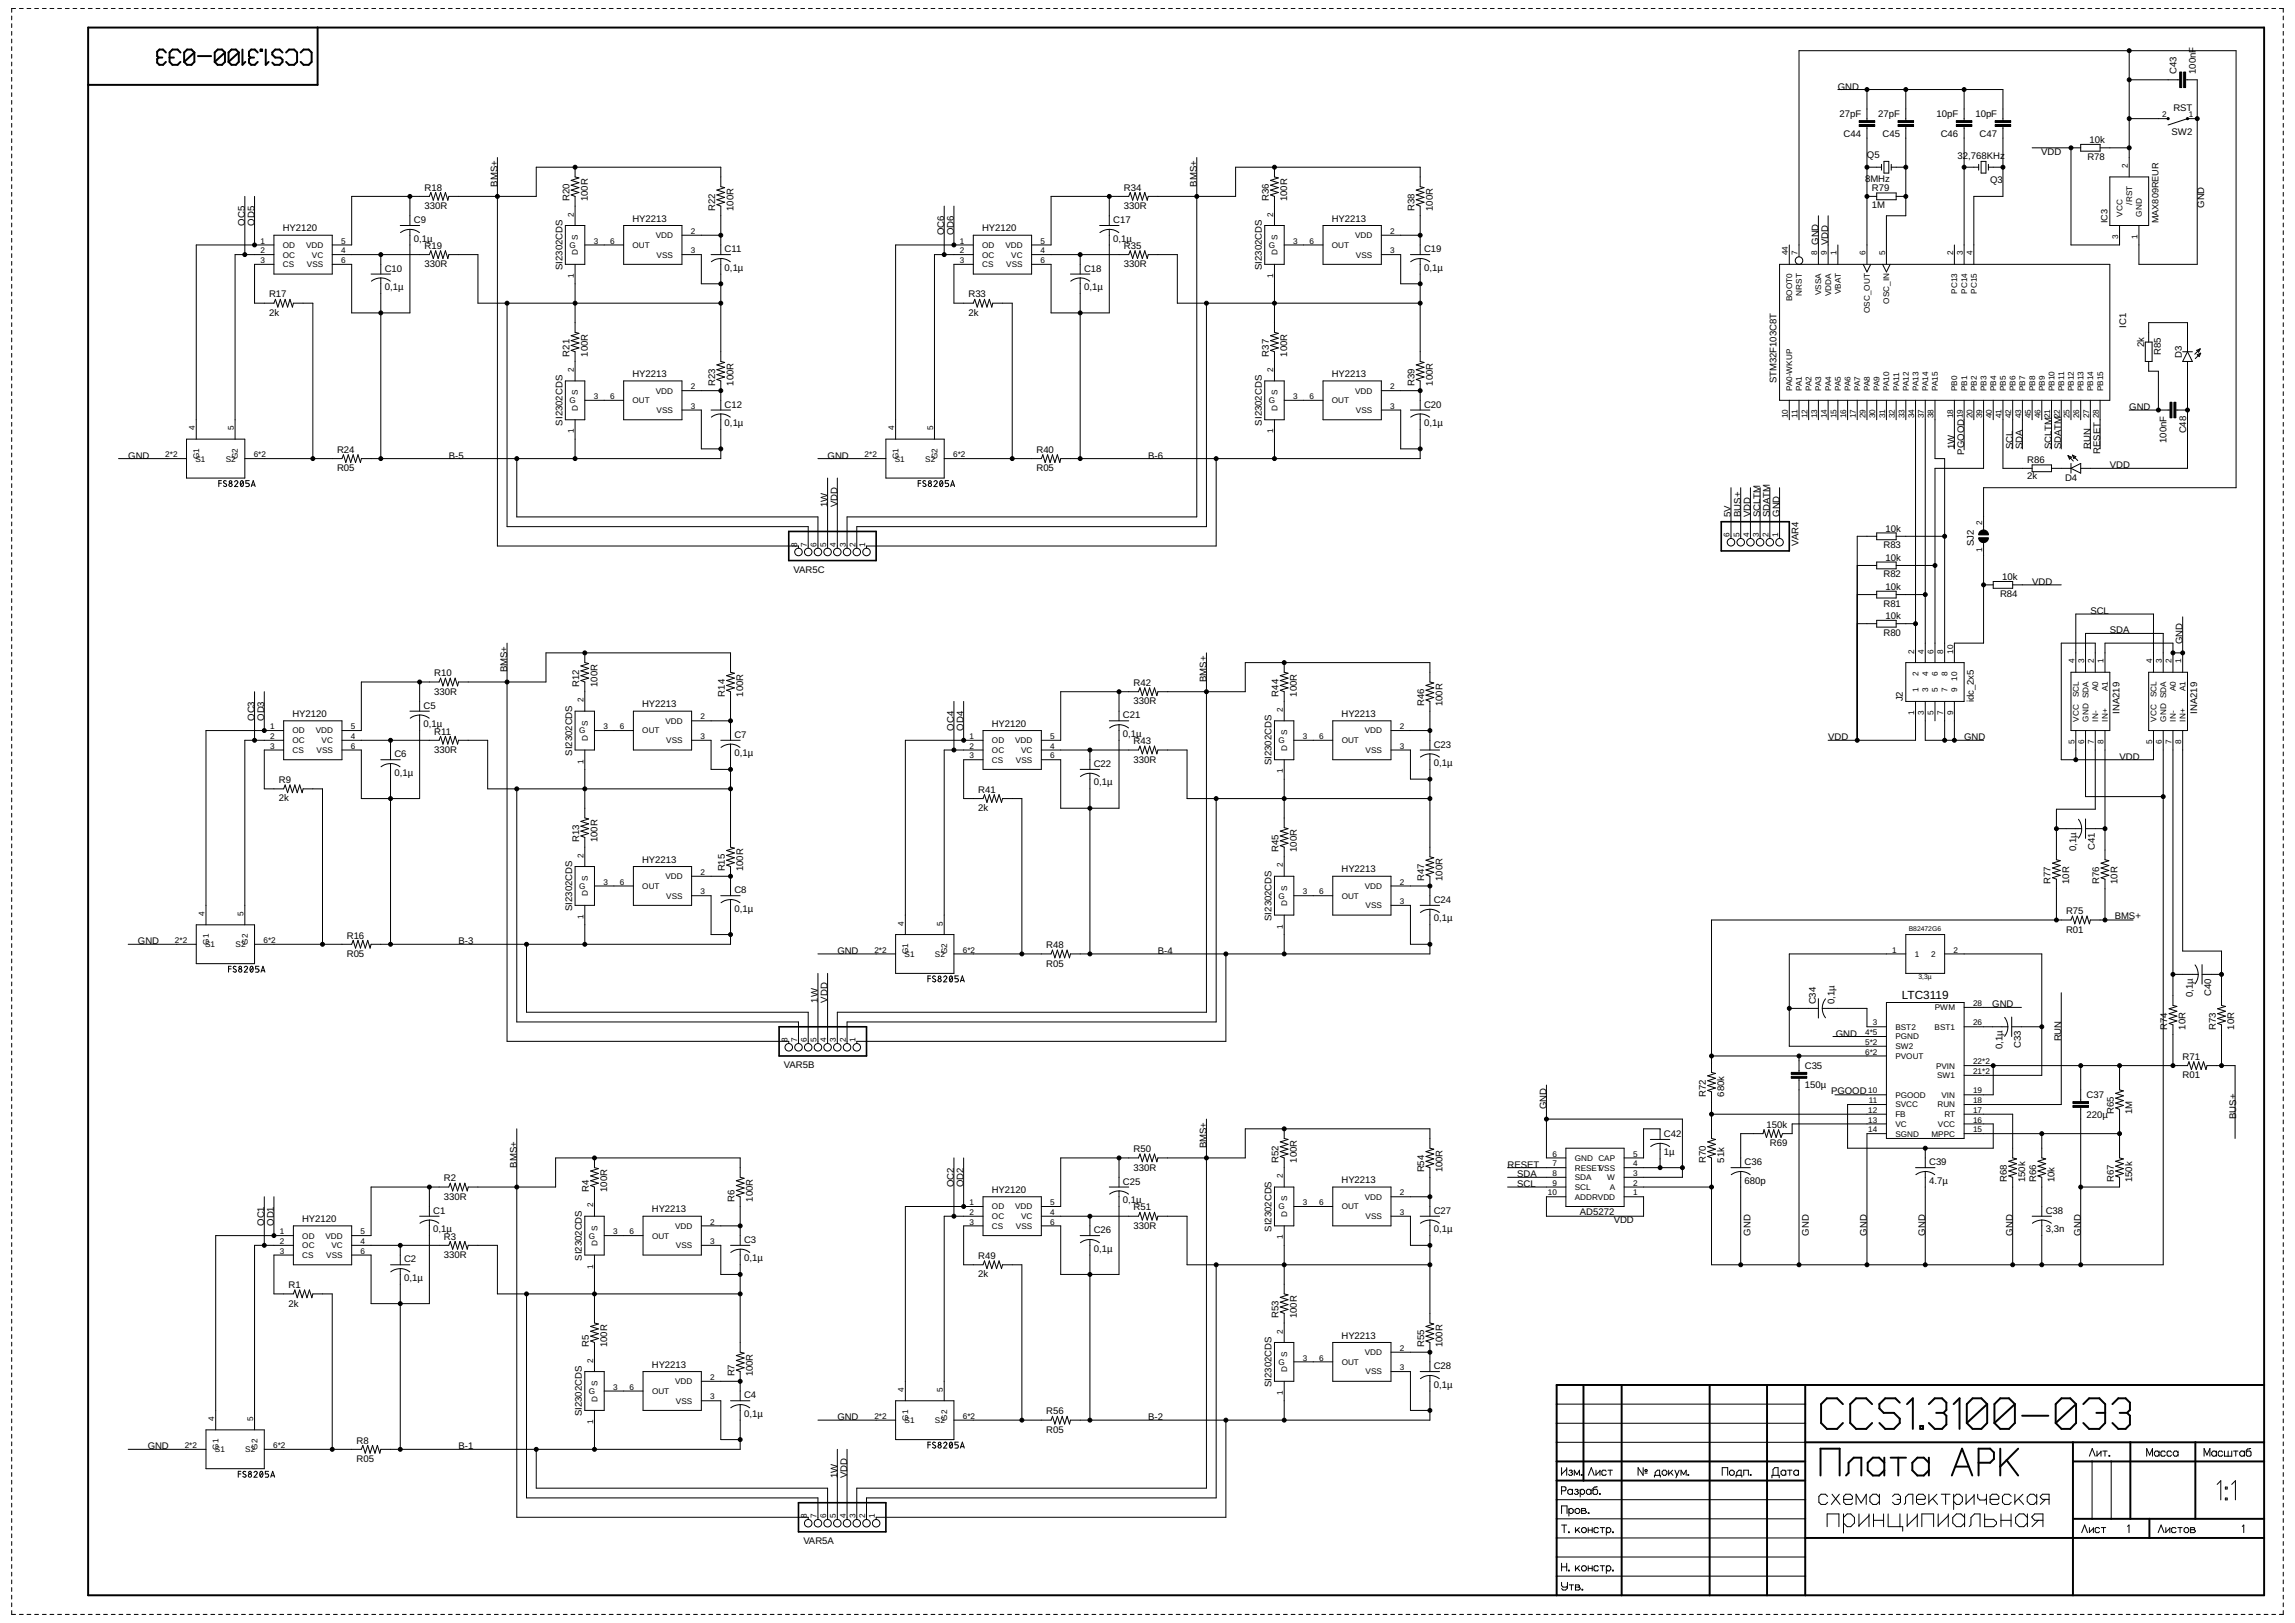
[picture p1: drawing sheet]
<svg xmlns="http://www.w3.org/2000/svg" width="594mm" height="420mm" viewBox="0 0 594 420" stroke-linecap="round" stroke-linejoin="round" font-family="sans-serif">
<defs><g id="words">
<text font-size="3" x="492.3" y="258.5">LTC3119</text>
<g font-size="2.5">
<text x="475.7" y="23.2">GND</text>
<text x="563.4" y="19.2" transform="rotate(-90 563.4 19.2)">C43</text>
<text x="568.4" y="19.2" transform="rotate(-90 568.4 19.2)">100nF</text>
<text x="562.6" y="28.7">RST</text>
<text x="476.1" y="30.3">27pF</text>
<text x="477.2" y="35.4">C44</text>
<text x="486.2" y="30.3">27pF</text>
<text x="487.3" y="35.4">C45</text>
<text x="501.3" y="30.3">10pF</text>
<text x="502.4" y="35.4">C46</text>
<text x="511.3" y="30.3">10pF</text>
<text x="512.4" y="35.4">C47</text>
<text x="562.1" y="35">SW2</text>
<text x="483.3" y="41">Q5</text>
<text x="506.7" y="41.3">32,768KHz</text>
<text x="528.4" y="40">VDD</text>
<text x="540.4" y="41.4">R78</text>
<text x="540.9" y="37.1">10k</text>
<text x="482.8" y="47.1">8MHz</text>
<text x="515.2" y="47.3">Q3</text>
<text x="109.9" y="49.4">R18</text>
<text x="128.7" y="48.3" transform="rotate(-90 128.7 48.3)">BMS+</text>
<text x="147.4" y="52.1" transform="rotate(-90 147.4 52.1)">R20</text>
<text x="152.1" y="52.1" transform="rotate(-90 152.1 52.1)">100R</text>
<text x="290.9" y="49.4">R34</text>
<text x="309.8" y="48.3" transform="rotate(-90 309.8 48.3)">BMS+</text>
<text x="328.4" y="52.1" transform="rotate(-90 328.4 52.1)">R36</text>
<text x="333.2" y="52.1" transform="rotate(-90 333.2 52.1)">100R</text>
<text x="484.5" y="53.7">1M</text>
<text x="484.5" y="49.5">R79</text>
<text x="570.5" y="53.8" transform="rotate(-90 570.5 53.8)">GND</text>
<text x="63.4" y="58.4" transform="rotate(-90 63.4 58.4)">OC5</text>
<text x="65.9" y="58.4" transform="rotate(-90 65.9 58.4)">OD5</text>
<text x="73.2" y="59.9">HY2120</text>
<text x="107.1" y="57.8">C9</text>
<text x="109.9" y="54.1">330R</text>
<text x="163.7" y="57.4">HY2213</text>
<text x="185.1" y="54.6" transform="rotate(-90 185.1 54.6)">R22</text>
<text x="189.8" y="54.6" transform="rotate(-90 189.8 54.6)">100R</text>
<text x="254.2" y="59.9">HY2120</text>
<text x="288.2" y="57.8">C17</text>
<text x="290.9" y="54.1">330R</text>
<text x="344.7" y="57.4">HY2213</text>
<text x="366.1" y="54.6" transform="rotate(-90 366.1 54.6)">R38</text>
<text x="370.9" y="54.6" transform="rotate(-90 370.9 54.6)">100R</text>
<text x="107.1" y="62.5">0,1µ</text>
<text x="109.9" y="64.4">R19</text>
<text x="187.6" y="65.3">C11</text>
<text x="244.4" y="60.9" transform="rotate(-90 244.4 60.9)">OC6</text>
<text x="246.9" y="60.9" transform="rotate(-90 246.9 60.9)">OD6</text>
<text x="288.2" y="62.5">0,1µ</text>
<text x="290.9" y="64.4">R35</text>
<text x="368.6" y="65.3">C19</text>
<text x="470.7" y="63.4" transform="rotate(-90 470.7 63.4)">GND</text>
<text x="473.2" y="63.4" transform="rotate(-90 473.2 63.4)">VDD</text>
<text x="99.6" y="70.3">C10</text>
<text x="109.9" y="69.2">330R</text>
<text x="145.6" y="69.9" transform="rotate(-90 145.6 69.9)">SI2302CDS</text>
<text x="187.6" y="70.1">0,1µ</text>
<text x="280.6" y="70.3">C18</text>
<text x="290.9" y="69.2">330R</text>
<text x="326.6" y="69.9" transform="rotate(-90 326.6 69.9)">SI2302CDS</text>
<text x="368.6" y="70.1">0,1µ</text>
<text x="69.7" y="77">R17</text>
<text x="99.6" y="75.1">0,1µ</text>
<text x="250.7" y="77">R33</text>
<text x="280.6" y="75.1">0,1µ</text>
<text x="69.7" y="81.8">2k</text>
<text x="250.7" y="81.8">2k</text>
<text x="550.4" y="84.9" transform="rotate(-90 550.4 84.9)">IC1</text>
<text x="555.1" y="89.9" transform="rotate(-90 555.1 89.9)">2k</text>
<text x="147.4" y="92.3" transform="rotate(-90 147.4 92.3)">R21</text>
<text x="152.1" y="92.3" transform="rotate(-90 152.1 92.3)">100R</text>
<text x="328.4" y="92.3" transform="rotate(-90 328.4 92.3)">R37</text>
<text x="333.2" y="92.3" transform="rotate(-90 333.2 92.3)">100R</text>
<text x="559.3" y="91.8" transform="rotate(-90 559.3 91.8)">R85</text>
<text x="564.7" y="92.7" transform="rotate(-90 564.7 92.7)">D3</text>
<text x="163.7" y="97.6">HY2213</text>
<text x="185.1" y="99.9" transform="rotate(-90 185.1 99.9)">R23</text>
<text x="189.8" y="99.9" transform="rotate(-90 189.8 99.9)">100R</text>
<text x="344.7" y="97.6">HY2213</text>
<text x="366.1" y="99.9" transform="rotate(-90 366.1 99.9)">R39</text>
<text x="370.9" y="99.9" transform="rotate(-90 370.9 99.9)">100R</text>
<text x="459.9" y="99.3" transform="rotate(-90 459.9 99.3)">STM32F103C8T</text>
<text x="187.6" y="105.5">C12</text>
<text x="368.6" y="105.5">C20</text>
<text x="551.2" y="106.2">GND</text>
<text x="145.6" y="110.2" transform="rotate(-90 145.6 110.2)">SI2302CDS</text>
<text x="187.6" y="110.3">0,1µ</text>
<text x="326.6" y="110.2" transform="rotate(-90 326.6 110.2)">SI2302CDS</text>
<text x="368.6" y="110.3">0,1µ</text>
<text x="565.9" y="112.2" transform="rotate(-90 565.9 112.2)">C48</text>
<text x="33.2" y="118.7">GND</text>
<text x="87.3" y="117.2">R24</text>
<text x="116.2" y="118.7">B-5</text>
<text x="214.2" y="118.7">GND</text>
<text x="268.3" y="117.2">R40</text>
<text x="297.2" y="118.7">B-6</text>
<text x="505.9" y="116.2" transform="rotate(-90 505.9 116.2)">1W</text>
<text x="508.4" y="117.7" transform="rotate(-90 508.4 117.7)">PGOOD</text>
<text x="521" y="116.2" transform="rotate(-90 521 116.2)">SCL</text>
<text x="523.5" y="116.2" transform="rotate(-90 523.5 116.2)">SDA</text>
<text x="524.8" y="119.9">R86</text>
<text x="531.1" y="116.2" transform="rotate(-90 531.1 116.2)">SCLTM</text>
<text x="533.6" y="116.2" transform="rotate(-90 533.6 116.2)">SDATM</text>
<text x="541.1" y="116.2" transform="rotate(-90 541.1 116.2)">RUN</text>
<text x="543.6" y="117.5" transform="rotate(-90 543.6 117.5)">RESET</text>
<text x="560.8" y="114.7" transform="rotate(-90 560.8 114.7)">100nF</text>
<text x="87.3" y="122">R05</text>
<text x="268.3" y="122">R05</text>
<text x="524.8" y="124.1">2k</text>
<text x="534.6" y="124.5">D4</text>
<text x="546.1" y="121.2">VDD</text>
<text x="214.2" y="131.3" transform="rotate(-90 214.2 131.3)">1W</text>
<text x="216.8" y="131.3" transform="rotate(-90 216.8 131.3)">VDD</text>
<text x="448.1" y="133.8" transform="rotate(-90 448.1 133.8)">5V</text>
<text x="450.6" y="133.8" transform="rotate(-90 450.6 133.8)">BUS+</text>
<text x="453.1" y="133.8" transform="rotate(-90 453.1 133.8)">VDD</text>
<text x="455.6" y="133.8" transform="rotate(-90 455.6 133.8)">SCLTM</text>
<text x="458.1" y="133.8" transform="rotate(-90 458.1 133.8)">SDATM</text>
<text x="460.7" y="133.8" transform="rotate(-90 460.7 133.8)">GND</text>
<text x="488.1" y="137.7">10k</text>
<text x="465.6" y="141.3" transform="rotate(-90 465.6 141.3)">VAR4</text>
<text x="487.6" y="142">R83</text>
<text x="510.9" y="141.4" transform="rotate(-90 510.9 141.4)">SJ2</text>
<text x="205.4" y="148.3">VAR5C</text>
<text x="487.6" y="149.5">R82</text>
<text x="488.1" y="145.2">10k</text>
<text x="488.1" y="152.8">10k</text>
<text x="517.7" y="154.5">R84</text>
<text x="518.3" y="150.3">10k</text>
<text x="526" y="151.4">VDD</text>
<text x="487.6" y="157">R81</text>
<text x="488.1" y="160.3">10k</text>
<text x="541.1" y="159">SCL</text>
<text x="487.6" y="164.6">R80</text>
<text x="546.1" y="164">SDA</text>
<text x="565" y="166.7" transform="rotate(-90 565 166.7)">GND</text>
<text x="112.4" y="179.8">330R</text>
<text x="112.4" y="175.1">R10</text>
<text x="131.3" y="174" transform="rotate(-90 131.3 174)">BMS+</text>
<text x="149.9" y="177.8" transform="rotate(-90 149.9 177.8)">R12</text>
<text x="154.6" y="177.8" transform="rotate(-90 154.6 177.8)">100R</text>
<text x="293.4" y="177.6">R42</text>
<text x="312.3" y="176.6" transform="rotate(-90 312.3 176.6)">BMS+</text>
<text x="75.7" y="185.6">HY2120</text>
<text x="109.6" y="183.5">C5</text>
<text x="166.2" y="183.1">HY2213</text>
<text x="187.6" y="180.3" transform="rotate(-90 187.6 180.3)">R14</text>
<text x="192.4" y="180.3" transform="rotate(-90 192.4 180.3)">100R</text>
<text x="290.7" y="186">C21</text>
<text x="293.4" y="182.3">330R</text>
<text x="330.9" y="180.3" transform="rotate(-90 330.9 180.3)">R44</text>
<text x="335.7" y="180.3" transform="rotate(-90 335.7 180.3)">100R</text>
<text x="347.3" y="185.6">HY2213</text>
<text x="368.6" y="182.8" transform="rotate(-90 368.6 182.8)">R46</text>
<text x="373.4" y="182.8" transform="rotate(-90 373.4 182.8)">100R</text>
<text x="492.6" y="181.6" transform="rotate(-90 492.6 181.6)">J2</text>
<text x="510.9" y="181.8" transform="rotate(-90 510.9 181.8)">idc_2x5</text>
<text x="548.7" y="184.8" transform="rotate(-90 548.7 184.8)">INA219</text>
<text x="568.8" y="184.8" transform="rotate(-90 568.8 184.8)">INA219</text>
<text x="65.9" y="186.6" transform="rotate(-90 65.9 186.6)">OC3</text>
<text x="68.4" y="186.6" transform="rotate(-90 68.4 186.6)">OD3</text>
<text x="109.6" y="188.2">0,1µ</text>
<text x="112.4" y="190.2">R11</text>
<text x="190.1" y="191">C7</text>
<text x="246.9" y="189.1" transform="rotate(-90 246.9 189.1)">OC4</text>
<text x="249.4" y="189.1" transform="rotate(-90 249.4 189.1)">OD4</text>
<text x="256.7" y="188.1">HY2120</text>
<text x="290.7" y="190.8">0,1µ</text>
<text x="473.2" y="191.6">VDD</text>
<text x="508.4" y="191.6">GND</text>
<text x="102.1" y="196">C6</text>
<text x="112.4" y="194.9">330R</text>
<text x="148.1" y="195.7" transform="rotate(-90 148.1 195.7)">SI2302CDS</text>
<text x="190.1" y="195.8">0,1µ</text>
<text x="293.4" y="197.4">330R</text>
<text x="293.4" y="192.7">R43</text>
<text x="371.1" y="193.5">C23</text>
<text x="548.7" y="196.7">VDD</text>
<text x="72.2" y="202.7">R9</text>
<text x="102.1" y="200.8">0,1µ</text>
<text x="283.1" y="203.3">0,1µ</text>
<text x="283.1" y="198.6">C22</text>
<text x="329.1" y="198.2" transform="rotate(-90 329.1 198.2)">SI2302CDS</text>
<text x="371.1" y="198.3">0,1µ</text>
<text x="72.2" y="207.5">2k</text>
<text x="253.2" y="210">2k</text>
<text x="253.2" y="205.2">R41</text>
<text x="149.9" y="218" transform="rotate(-90 149.9 218)">R13</text>
<text x="154.6" y="218" transform="rotate(-90 154.6 218)">100R</text>
<text x="330.9" y="220.6" transform="rotate(-90 330.9 220.6)">R45</text>
<text x="335.7" y="220.6" transform="rotate(-90 335.7 220.6)">100R</text>
<text x="537.5" y="220.4" transform="rotate(-90 537.5 220.4)">0,1µ</text>
<text x="542.2" y="220.1" transform="rotate(-90 542.2 220.1)">C41</text>
<text x="166.2" y="223.3">HY2213</text>
<text x="187.6" y="225.6" transform="rotate(-90 187.6 225.6)">R15</text>
<text x="192.4" y="225.6" transform="rotate(-90 192.4 225.6)">100R</text>
<text x="347.3" y="225.8">HY2213</text>
<text x="190.1" y="231.2">C8</text>
<text x="368.6" y="228.1" transform="rotate(-90 368.6 228.1)">R47</text>
<text x="371.1" y="233.8">C24</text>
<text x="373.4" y="228.1" transform="rotate(-90 373.4 228.1)">100R</text>
<text x="530.8" y="228.9" transform="rotate(-90 530.8 228.9)">R77</text>
<text x="535.6" y="228.9" transform="rotate(-90 535.6 228.9)">10R</text>
<text x="543.4" y="228.9" transform="rotate(-90 543.4 228.9)">R76</text>
<text x="548.2" y="228.9" transform="rotate(-90 548.2 228.9)">10R</text>
<text x="148.1" y="235.9" transform="rotate(-90 148.1 235.9)">SI2302CDS</text>
<text x="190.1" y="236">0,1µ</text>
<text x="329.1" y="238.4" transform="rotate(-90 329.1 238.4)">SI2302CDS</text>
<text x="371.1" y="238.5">0,1µ</text>
<text x="534.8" y="236.7">R75</text>
<text x="547.4" y="237.9">BMS+</text>
<text x="35.7" y="244.4">GND</text>
<text x="89.8" y="243">R16</text>
<text x="118.7" y="244.4">B-3</text>
<text x="270.8" y="245.5">R48</text>
<text x="534.8" y="241.4">R01</text>
<text x="89.8" y="247.7">R05</text>
<text x="216.8" y="247">GND</text>
<text x="270.8" y="250.2">R05</text>
<text x="299.7" y="247">B-4</text>
<text x="572.4" y="257.8" transform="rotate(-90 572.4 257.8)">C40</text>
<text x="211.7" y="259.5" transform="rotate(-90 211.7 259.5)">1W</text>
<text x="214.2" y="259.5" transform="rotate(-90 214.2 259.5)">VDD</text>
<text x="470.1" y="260" transform="rotate(-90 470.1 260)">C34</text>
<text x="474.9" y="260" transform="rotate(-90 474.9 260)">0,1µ</text>
<text x="515.7" y="260.8">GND</text>
<text x="567.6" y="258.1" transform="rotate(-90 567.6 258.1)">0,1µ</text>
<text x="475.2" y="268.3">GND</text>
<text x="533.6" y="269.6" transform="rotate(-90 533.6 269.6)">RUN</text>
<text x="561" y="266.6" transform="rotate(-90 561 266.6)">R74</text>
<text x="565.8" y="266.6" transform="rotate(-90 565.8 266.6)">10R</text>
<text x="573.6" y="266.6" transform="rotate(-90 573.6 266.6)">R73</text>
<text x="578.3" y="266.6" transform="rotate(-90 578.3 266.6)">10R</text>
<text x="518.4" y="271.7" transform="rotate(-90 518.4 271.7)">0,1µ</text>
<text x="523.1" y="271.4" transform="rotate(-90 523.1 271.4)">C33</text>
<text x="565" y="274.4">R71</text>
<text x="202.9" y="276.5">VAR5B</text>
<text x="467.2" y="281.8">150µ</text>
<text x="467.2" y="276.8">C35</text>
<text x="565" y="279.1">R01</text>
<text x="400.3" y="287.2" transform="rotate(-90 400.3 287.2)">GND</text>
<text x="441.6" y="283.9" transform="rotate(-90 441.6 283.9)">R72</text>
<text x="446.3" y="283.9" transform="rotate(-90 446.3 283.9)">680k</text>
<text x="474" y="283.2">PGOOD</text>
<text x="540.1" y="284.3">C37</text>
<text x="457.3" y="292">150k</text>
<text x="540.1" y="289.3">220µ</text>
<text x="547.2" y="288.4" transform="rotate(-90 547.2 288.4)">R65</text>
<text x="551.9" y="288.4" transform="rotate(-90 551.9 288.4)">1M</text>
<text x="578.8" y="289.7" transform="rotate(-90 578.8 289.7)">BUS+</text>
<text x="293.4" y="298.3">R50</text>
<text x="312.3" y="297.2" transform="rotate(-90 312.3 297.2)">BMS+</text>
<text x="430.7" y="299.1">1µ</text>
<text x="430.7" y="294.4">C42</text>
<text x="458.1" y="296.7">R69</text>
<text x="114.9" y="305.8">R2</text>
<text x="133.8" y="302.3" transform="rotate(-90 133.8 302.3)">BMS+</text>
<text x="293.4" y="303">330R</text>
<text x="330.9" y="301" transform="rotate(-90 330.9 301)">R52</text>
<text x="335.7" y="301" transform="rotate(-90 335.7 301)">100R</text>
<text x="368.6" y="303.5" transform="rotate(-90 368.6 303.5)">R54</text>
<text x="373.4" y="303.5" transform="rotate(-90 373.4 303.5)">100R</text>
<text x="390.2" y="302.3">RESET</text>
<text x="392.8" y="304.8">SDA</text>
<text x="441.6" y="301" transform="rotate(-90 441.6 301)">R70</text>
<text x="446.3" y="301" transform="rotate(-90 446.3 301)">51k</text>
<text x="451.6" y="301.6">C36</text>
<text x="499.4" y="301.6">C39</text>
<text x="114.9" y="310.6">330R</text>
<text x="152.4" y="308.6" transform="rotate(-90 152.4 308.6)">R4</text>
<text x="157.2" y="308.6" transform="rotate(-90 157.2 308.6)">100R</text>
<text x="190.1" y="311.1" transform="rotate(-90 190.1 311.1)">R6</text>
<text x="194.9" y="311.1" transform="rotate(-90 194.9 311.1)">100R</text>
<text x="246.9" y="307.3" transform="rotate(-90 246.9 307.3)">OC2</text>
<text x="249.4" y="307.3" transform="rotate(-90 249.4 307.3)">OD2</text>
<text x="256.7" y="308.8">HY2120</text>
<text x="290.7" y="311.5">0,1µ</text>
<text x="290.7" y="306.7">C25</text>
<text x="347.3" y="306.3">HY2213</text>
<text x="392.8" y="307.3">SCL</text>
<text x="451.6" y="306.4">680p</text>
<text x="499.4" y="306.4">4.7µ</text>
<text x="519.5" y="306" transform="rotate(-90 519.5 306)">R68</text>
<text x="524.3" y="306" transform="rotate(-90 524.3 306)">150k</text>
<text x="527.1" y="306" transform="rotate(-90 527.1 306)">R66</text>
<text x="531.8" y="306" transform="rotate(-90 531.8 306)">10k</text>
<text x="547.2" y="306" transform="rotate(-90 547.2 306)">R67</text>
<text x="551.9" y="306" transform="rotate(-90 551.9 306)">150k</text>
<text x="68.4" y="317.4" transform="rotate(-90 68.4 317.4)">OC1</text>
<text x="70.9" y="317.4" transform="rotate(-90 70.9 317.4)">OD1</text>
<text x="78.2" y="316.4">HY2120</text>
<text x="112.2" y="314.2">C1</text>
<text x="168.7" y="313.8">HY2213</text>
<text x="293.4" y="313.4">R51</text>
<text x="371.1" y="314.2">C27</text>
<text x="409" y="314.6">AD5272</text>
<text x="417.7" y="316.6">VDD</text>
<text x="529.5" y="314.2">C38</text>
<text x="112.2" y="319">0,1µ</text>
<text x="114.9" y="320.9">R3</text>
<text x="192.6" y="321.8">C3</text>
<text x="283.1" y="319.2">C26</text>
<text x="293.4" y="318.1">330R</text>
<text x="329.1" y="318.9" transform="rotate(-90 329.1 318.9)">SI2302CDS</text>
<text x="371.1" y="319">0,1µ</text>
<text x="453.1" y="319.9" transform="rotate(-90 453.1 319.9)">GND</text>
<text x="468.2" y="319.9" transform="rotate(-90 468.2 319.9)">GND</text>
<text x="483.3" y="319.9" transform="rotate(-90 483.3 319.9)">GND</text>
<text x="498.4" y="319.9" transform="rotate(-90 498.4 319.9)">GND</text>
<text x="521" y="319.9" transform="rotate(-90 521 319.9)">GND</text>
<text x="529.5" y="319">3,3n</text>
<text x="538.6" y="319.9" transform="rotate(-90 538.6 319.9)">GND</text>
<text x="104.6" y="326.8">C2</text>
<text x="114.9" y="325.7">330R</text>
<text x="150.6" y="326.4" transform="rotate(-90 150.6 326.4)">SI2302CDS</text>
<text x="192.6" y="326.5">0,1µ</text>
<text x="253.2" y="325.9">R49</text>
<text x="283.1" y="324">0,1µ</text>
<text x="74.7" y="333.5">R1</text>
<text x="104.6" y="331.6">0,1µ</text>
<text x="253.2" y="330.7">2k</text>
<text x="74.7" y="338.2">2k</text>
<text x="330.9" y="341.2" transform="rotate(-90 330.9 341.2)">R53</text>
<text x="335.7" y="341.2" transform="rotate(-90 335.7 341.2)">100R</text>
<text x="347.3" y="346.5">HY2213</text>
<text x="152.4" y="348.8" transform="rotate(-90 152.4 348.8)">R5</text>
<text x="157.2" y="348.8" transform="rotate(-90 157.2 348.8)">100R</text>
<text x="368.6" y="348.8" transform="rotate(-90 368.6 348.8)">R55</text>
<text x="373.4" y="348.8" transform="rotate(-90 373.4 348.8)">100R</text>
<text x="168.7" y="354.1">HY2213</text>
<text x="190.1" y="356.3" transform="rotate(-90 190.1 356.3)">R7</text>
<text x="194.9" y="356.3" transform="rotate(-90 194.9 356.3)">100R</text>
<text x="329.1" y="359.1" transform="rotate(-90 329.1 359.1)">SI2302CDS</text>
<text x="371.1" y="359.2">0,1µ</text>
<text x="371.1" y="354.4">C28</text>
<text x="192.6" y="362">C4</text>
<text x="150.6" y="366.6" transform="rotate(-90 150.6 366.6)">SI2302CDS</text>
<text x="192.6" y="366.8">0,1µ</text>
<text x="216.8" y="367.6">GND</text>
<text x="270.8" y="370.9">R05</text>
<text x="270.8" y="366.2">R56</text>
<text x="297.2" y="367.6">B-2</text>
<text x="38.2" y="375.2">GND</text>
<text x="92.3" y="373.7">R8</text>
<text x="118.7" y="375.2">B-1</text>
<text x="92.3" y="378.5">R05</text>
<text x="216.8" y="382.7" transform="rotate(-90 216.8 382.7)">1W</text>
<text x="219.3" y="382.7" transform="rotate(-90 219.3 382.7)">VDD</text>
<text x="208" y="399.7">VAR5A</text>
</g>
<g font-size="2.3">
<text x="545.5" y="57.8" transform="rotate(-90 545.5 57.8)">IC3</text>
<text x="558.7" y="57.8" transform="rotate(-90 558.7 57.8)">MAX809REUR</text>
</g>
<g font-size="2.1">
<text x="559.7" y="30.4">2</text>
<text x="566.6" y="30.4">1</text>
<text x="550.8" y="43.5" transform="rotate(-90 550.8 43.5)">2</text>
<text x="551.9" y="53" transform="rotate(-90 551.9 53)">/RST</text>
<text x="148.5" y="56.1" transform="rotate(-90 148.5 56.1)">2</text>
<text x="329.5" y="56.1" transform="rotate(-90 329.5 56.1)">2</text>
<text x="549.4" y="56.1" transform="rotate(-90 549.4 56.1)">VCC</text>
<text x="554.4" y="56.1" transform="rotate(-90 554.4 56.1)">GND</text>
<text x="67.4" y="63.1">1</text>
<text x="67.4" y="65.6">2</text>
<text x="73.2" y="64.2">OD</text>
<text x="79.2" y="64.2">VDD</text>
<text x="88.3" y="63.1">5</text>
<text x="88.3" y="65.6">4</text>
<text x="147.4" y="64.2">G</text>
<text x="149.6" y="62.1" transform="rotate(-90 149.6 62.1)">S</text>
<text x="153.7" y="63.1">3</text>
<text x="157.9" y="63.1">6</text>
<text x="163.7" y="64.2">OUT</text>
<text x="169.7" y="61.6">VDD</text>
<text x="178.8" y="60.5">2</text>
<text x="178.8" y="65.6">3</text>
<text x="248.5" y="63.1">1</text>
<text x="248.5" y="65.6">2</text>
<text x="254.3" y="64.2">OD</text>
<text x="260.3" y="64.2">VDD</text>
<text x="269.4" y="63.1">5</text>
<text x="269.4" y="65.6">4</text>
<text x="328.5" y="64.2">G</text>
<text x="330.6" y="62.1" transform="rotate(-90 330.6 62.1)">S</text>
<text x="334.7" y="63.1">3</text>
<text x="339" y="63.1">6</text>
<text x="344.8" y="64.2">OUT</text>
<text x="350.8" y="61.6">VDD</text>
<text x="359.9" y="60.5">2</text>
<text x="359.9" y="65.6">3</text>
<text x="548.3" y="61.9" transform="rotate(-90 548.3 61.9)">3</text>
<text x="553.3" y="61.9" transform="rotate(-90 553.3 61.9)">1</text>
<text x="67.4" y="68.1">3</text>
<text x="73.2" y="66.7">OC</text>
<text x="73.2" y="69.2">CS</text>
<text x="79.4" y="69.2">VSS</text>
<text x="80.7" y="66.7">VC</text>
<text x="88.3" y="68.1">6</text>
<text x="148.5" y="71.9" transform="rotate(-90 148.5 71.9)">1</text>
<text x="149.6" y="66.1" transform="rotate(-90 149.6 66.1)">D</text>
<text x="170" y="66.7">VSS</text>
<text x="248.5" y="68.1">3</text>
<text x="254.3" y="66.7">OC</text>
<text x="254.3" y="69.2">CS</text>
<text x="260.5" y="69.2">VSS</text>
<text x="261.8" y="66.7">VC</text>
<text x="269.4" y="68.1">6</text>
<text x="329.5" y="71.9" transform="rotate(-90 329.5 71.9)">1</text>
<text x="330.7" y="66.1" transform="rotate(-90 330.7 66.1)">D</text>
<text x="351" y="66.7">VSS</text>
<text x="462.8" y="66.1" transform="rotate(-90 462.8 66.1)">44</text>
<text x="465.3" y="66.1" transform="rotate(-90 465.3 66.1)">7</text>
<text x="470.4" y="66.1" transform="rotate(-90 470.4 66.1)">8</text>
<text x="472.9" y="66.1" transform="rotate(-90 472.9 66.1)">9</text>
<text x="475.4" y="66.1" transform="rotate(-90 475.4 66.1)">1</text>
<text x="482.9" y="66.1" transform="rotate(-90 482.9 66.1)">6</text>
<text x="488" y="66.1" transform="rotate(-90 488 66.1)">5</text>
<text x="505.6" y="66.1" transform="rotate(-90 505.6 66.1)">2</text>
<text x="508.1" y="66.1" transform="rotate(-90 508.1 66.1)">3</text>
<text x="510.6" y="66.1" transform="rotate(-90 510.6 66.1)">4</text>
<text x="463.9" y="78" transform="rotate(-90 463.9 78)">BOOT0</text>
<text x="466.4" y="76.5" transform="rotate(-90 466.4 76.5)">NRST</text>
<text x="471.5" y="76.4" transform="rotate(-90 471.5 76.4)">VSSA</text>
<text x="474" y="76.6" transform="rotate(-90 474 76.6)">VDDA</text>
<text x="476.5" y="76.2" transform="rotate(-90 476.5 76.2)">VBAT</text>
<text x="506.7" y="76.1" transform="rotate(-90 506.7 76.1)">PC13</text>
<text x="509.2" y="76.1" transform="rotate(-90 509.2 76.1)">PC14</text>
<text x="511.7" y="76.1" transform="rotate(-90 511.7 76.1)">PC15</text>
<text x="484" y="81" transform="rotate(-90 484 81)">OSC_OUT</text>
<text x="489.1" y="78.6" transform="rotate(-90 489.1 78.6)">OSC_IN</text>
<text x="148.5" y="96.3" transform="rotate(-90 148.5 96.3)">2</text>
<text x="169.7" y="101.9">VDD</text>
<text x="178.8" y="100.8">2</text>
<text x="329.5" y="96.3" transform="rotate(-90 329.5 96.3)">2</text>
<text x="350.8" y="101.9">VDD</text>
<text x="359.9" y="100.8">2</text>
<text x="463.9" y="101.3" transform="rotate(-90 463.9 101.3)">PA0-WKUP</text>
<text x="466.4" y="101.3" transform="rotate(-90 466.4 101.3)">PA1</text>
<text x="468.9" y="101.3" transform="rotate(-90 468.9 101.3)">PA2</text>
<text x="471.5" y="101.3" transform="rotate(-90 471.5 101.3)">PA3</text>
<text x="474" y="101.3" transform="rotate(-90 474 101.3)">PA4</text>
<text x="476.5" y="101.3" transform="rotate(-90 476.5 101.3)">PA5</text>
<text x="479" y="101.3" transform="rotate(-90 479 101.3)">PA6</text>
<text x="481.5" y="101.3" transform="rotate(-90 481.5 101.3)">PA7</text>
<text x="484" y="101.3" transform="rotate(-90 484 101.3)">PA8</text>
<text x="486.5" y="101.3" transform="rotate(-90 486.5 101.3)">PA9</text>
<text x="489.1" y="101.3" transform="rotate(-90 489.1 101.3)">PA10</text>
<text x="491.6" y="101.3" transform="rotate(-90 491.6 101.3)">PA11</text>
<text x="494.1" y="101.3" transform="rotate(-90 494.1 101.3)">PA12</text>
<text x="496.6" y="101.3" transform="rotate(-90 496.6 101.3)">PA13</text>
<text x="499.1" y="101.3" transform="rotate(-90 499.1 101.3)">PA14</text>
<text x="501.6" y="101.3" transform="rotate(-90 501.6 101.3)">PA15</text>
<text x="506.7" y="101.3" transform="rotate(-90 506.7 101.3)">PB0</text>
<text x="509.2" y="101.3" transform="rotate(-90 509.2 101.3)">PB1</text>
<text x="511.7" y="101.3" transform="rotate(-90 511.7 101.3)">PB2</text>
<text x="514.2" y="101.3" transform="rotate(-90 514.2 101.3)">PB3</text>
<text x="516.7" y="101.3" transform="rotate(-90 516.7 101.3)">PB4</text>
<text x="519.2" y="101.3" transform="rotate(-90 519.2 101.3)">PB5</text>
<text x="521.8" y="101.3" transform="rotate(-90 521.8 101.3)">PB6</text>
<text x="524.3" y="101.3" transform="rotate(-90 524.3 101.3)">PB7</text>
<text x="526.8" y="101.3" transform="rotate(-90 526.8 101.3)">PB8</text>
<text x="529.3" y="101.3" transform="rotate(-90 529.3 101.3)">PB9</text>
<text x="531.8" y="101.3" transform="rotate(-90 531.8 101.3)">PB10</text>
<text x="534.3" y="101.3" transform="rotate(-90 534.3 101.3)">PB11</text>
<text x="536.8" y="101.3" transform="rotate(-90 536.8 101.3)">PB12</text>
<text x="539.4" y="101.3" transform="rotate(-90 539.4 101.3)">PB13</text>
<text x="541.9" y="101.3" transform="rotate(-90 541.9 101.3)">PB14</text>
<text x="544.4" y="101.3" transform="rotate(-90 544.4 101.3)">PB15</text>
<text x="147.4" y="104.4">G</text>
<text x="149.6" y="102.3" transform="rotate(-90 149.6 102.3)">S</text>
<text x="149.6" y="106.4" transform="rotate(-90 149.6 106.4)">D</text>
<text x="153.7" y="103.3">3</text>
<text x="157.9" y="103.3">6</text>
<text x="163.7" y="104.4">OUT</text>
<text x="170" y="106.9">VSS</text>
<text x="178.8" y="105.8">3</text>
<text x="328.5" y="104.4">G</text>
<text x="330.6" y="102.3" transform="rotate(-90 330.6 102.3)">S</text>
<text x="330.7" y="106.4" transform="rotate(-90 330.7 106.4)">D</text>
<text x="334.7" y="103.3">3</text>
<text x="339" y="103.3">6</text>
<text x="344.8" y="104.4">OUT</text>
<text x="351" y="106.9">VSS</text>
<text x="359.9" y="105.8">3</text>
<text x="50.4" y="111.4" transform="rotate(-90 50.4 111.4)">4</text>
<text x="60.5" y="111.4" transform="rotate(-90 60.5 111.4)">5</text>
<text x="148.5" y="112.2" transform="rotate(-90 148.5 112.2)">1</text>
<text x="231.5" y="111.4" transform="rotate(-90 231.5 111.4)">4</text>
<text x="241.5" y="111.4" transform="rotate(-90 241.5 111.4)">5</text>
<text x="329.5" y="112.2" transform="rotate(-90 329.5 112.2)">1</text>
<text x="462.8" y="108.3" transform="rotate(-90 462.8 108.3)">10</text>
<text x="465.3" y="108.2" transform="rotate(-90 465.3 108.2)">11</text>
<text x="467.8" y="108.3" transform="rotate(-90 467.8 108.3)">12</text>
<text x="470.4" y="108.3" transform="rotate(-90 470.4 108.3)">13</text>
<text x="472.9" y="108.3" transform="rotate(-90 472.9 108.3)">14</text>
<text x="475.4" y="108.3" transform="rotate(-90 475.4 108.3)">15</text>
<text x="477.9" y="108.3" transform="rotate(-90 477.9 108.3)">16</text>
<text x="480.4" y="108.3" transform="rotate(-90 480.4 108.3)">17</text>
<text x="482.9" y="108.3" transform="rotate(-90 482.9 108.3)">29</text>
<text x="485.4" y="108.3" transform="rotate(-90 485.4 108.3)">30</text>
<text x="488" y="108.3" transform="rotate(-90 488 108.3)">31</text>
<text x="490.5" y="108.3" transform="rotate(-90 490.5 108.3)">32</text>
<text x="493" y="108.3" transform="rotate(-90 493 108.3)">33</text>
<text x="495.5" y="108.3" transform="rotate(-90 495.5 108.3)">34</text>
<text x="498" y="108.3" transform="rotate(-90 498 108.3)">37</text>
<text x="500.5" y="108.3" transform="rotate(-90 500.5 108.3)">38</text>
<text x="505.6" y="108.3" transform="rotate(-90 505.6 108.3)">18</text>
<text x="508.1" y="108.3" transform="rotate(-90 508.1 108.3)">19</text>
<text x="510.6" y="108.3" transform="rotate(-90 510.6 108.3)">20</text>
<text x="513.1" y="108.3" transform="rotate(-90 513.1 108.3)">39</text>
<text x="515.6" y="108.3" transform="rotate(-90 515.6 108.3)">40</text>
<text x="518.1" y="108.3" transform="rotate(-90 518.1 108.3)">41</text>
<text x="520.6" y="108.3" transform="rotate(-90 520.6 108.3)">42</text>
<text x="523.2" y="108.3" transform="rotate(-90 523.2 108.3)">43</text>
<text x="525.7" y="108.3" transform="rotate(-90 525.7 108.3)">45</text>
<text x="528.2" y="108.3" transform="rotate(-90 528.2 108.3)">46</text>
<text x="530.7" y="108.3" transform="rotate(-90 530.7 108.3)">21</text>
<text x="533.2" y="108.3" transform="rotate(-90 533.2 108.3)">22</text>
<text x="535.7" y="108.3" transform="rotate(-90 535.7 108.3)">25</text>
<text x="538.2" y="108.3" transform="rotate(-90 538.2 108.3)">26</text>
<text x="540.8" y="108.3" transform="rotate(-90 540.8 108.3)">27</text>
<text x="543.3" y="108.3" transform="rotate(-90 543.3 108.3)">28</text>
<text x="42.8" y="118.4">2*2</text>
<text x="50.6" y="119.5">S1</text>
<text x="51.5" y="118.8" transform="rotate(-90 51.5 118.8)">G1</text>
<text x="58.5" y="119.5">S2</text>
<text x="61.6" y="118.8" transform="rotate(-90 61.6 118.8)">G2</text>
<text x="65.7" y="118.4">6*2</text>
<text x="223.8" y="118.4">2*2</text>
<text x="231.6" y="119.5">S1</text>
<text x="232.6" y="118.8" transform="rotate(-90 232.6 118.8)">G1</text>
<text x="239.5" y="119.5">S2</text>
<text x="242.6" y="118.8" transform="rotate(-90 242.6 118.8)">G2</text>
<text x="246.7" y="118.4">6*2</text>
<text x="513.1" y="136" transform="rotate(-90 513.1 136)">2</text>
<text x="206.3" y="141.6" transform="rotate(-90 206.3 141.6)">8</text>
<text x="208.9" y="141.6" transform="rotate(-90 208.9 141.6)">7</text>
<text x="211.4" y="141.6" transform="rotate(-90 211.4 141.6)">6</text>
<text x="213.9" y="141.6" transform="rotate(-90 213.9 141.6)">5</text>
<text x="216.4" y="141.6" transform="rotate(-90 216.4 141.6)">4</text>
<text x="218.9" y="141.6" transform="rotate(-90 218.9 141.6)">3</text>
<text x="221.4" y="141.6" transform="rotate(-90 221.4 141.6)">2</text>
<text x="223.9" y="141.6" transform="rotate(-90 223.9 141.6)">1</text>
<text x="447.7" y="139" transform="rotate(-90 447.7 139)">6</text>
<text x="450.2" y="139" transform="rotate(-90 450.2 139)">5</text>
<text x="452.8" y="139" transform="rotate(-90 452.8 139)">4</text>
<text x="455.3" y="139" transform="rotate(-90 455.3 139)">3</text>
<text x="457.8" y="139" transform="rotate(-90 457.8 139)">2</text>
<text x="460.3" y="139" transform="rotate(-90 460.3 139)">1</text>
<text x="513.1" y="142.9" transform="rotate(-90 513.1 142.9)">1</text>
<text x="495.5" y="169.2" transform="rotate(-90 495.5 169.2)">2</text>
<text x="498" y="169.2" transform="rotate(-90 498 169.2)">4</text>
<text x="500.5" y="169.2" transform="rotate(-90 500.5 169.2)">6</text>
<text x="503" y="169.2" transform="rotate(-90 503 169.2)">8</text>
<text x="505.6" y="169.2" transform="rotate(-90 505.6 169.2)">10</text>
<text x="537" y="171.7" transform="rotate(-90 537 171.7)">4</text>
<text x="539.5" y="171.7" transform="rotate(-90 539.5 171.7)">3</text>
<text x="542" y="171.7" transform="rotate(-90 542 171.7)">2</text>
<text x="544.5" y="171.7" transform="rotate(-90 544.5 171.7)">1</text>
<text x="557.1" y="171.7" transform="rotate(-90 557.1 171.7)">4</text>
<text x="559.6" y="171.7" transform="rotate(-90 559.6 171.7)">3</text>
<text x="562.1" y="171.7" transform="rotate(-90 562.1 171.7)">2</text>
<text x="564.6" y="171.7" transform="rotate(-90 564.6 171.7)">1</text>
<text x="496.6" y="175" transform="rotate(-90 496.6 175)">2</text>
<text x="496.6" y="179.3" transform="rotate(-90 496.6 179.3)">1</text>
<text x="499.1" y="175" transform="rotate(-90 499.1 175)">4</text>
<text x="499.1" y="179.3" transform="rotate(-90 499.1 179.3)">3</text>
<text x="501.6" y="175" transform="rotate(-90 501.6 175)">6</text>
<text x="501.6" y="179.3" transform="rotate(-90 501.6 179.3)">5</text>
<text x="504.1" y="175" transform="rotate(-90 504.1 175)">8</text>
<text x="504.1" y="179.3" transform="rotate(-90 504.1 179.3)">7</text>
<text x="506.7" y="176.2" transform="rotate(-90 506.7 176.2)">10</text>
<text x="506.7" y="179.3" transform="rotate(-90 506.7 179.3)">9</text>
<text x="543.1" y="179" transform="rotate(-90 543.1 179)">A0</text>
<text x="545.6" y="179" transform="rotate(-90 545.6 179)">A1</text>
<text x="563.2" y="179" transform="rotate(-90 563.2 179)">A0</text>
<text x="565.7" y="179" transform="rotate(-90 565.7 179)">A1</text>
<text x="151" y="181.8" transform="rotate(-90 151 181.8)">2</text>
<text x="332.1" y="184.3" transform="rotate(-90 332.1 184.3)">2</text>
<text x="495.5" y="185.1" transform="rotate(-90 495.5 185.1)">1</text>
<text x="498" y="185.1" transform="rotate(-90 498 185.1)">3</text>
<text x="500.5" y="185.1" transform="rotate(-90 500.5 185.1)">5</text>
<text x="503" y="185.1" transform="rotate(-90 503 185.1)">7</text>
<text x="505.6" y="185.1" transform="rotate(-90 505.6 185.1)">9</text>
<text x="538.1" y="180.5" transform="rotate(-90 538.1 180.5)">SCL</text>
<text x="558.2" y="180.5" transform="rotate(-90 558.2 180.5)">SCL</text>
<text x="69.9" y="188.8">1</text>
<text x="69.9" y="191.3">2</text>
<text x="75.7" y="189.9">OD</text>
<text x="81.7" y="189.9">VDD</text>
<text x="90.8" y="188.8">5</text>
<text x="90.8" y="191.3">4</text>
<text x="149.9" y="189.9">G</text>
<text x="152.1" y="187.8" transform="rotate(-90 152.1 187.8)">S</text>
<text x="152.1" y="191.8" transform="rotate(-90 152.1 191.8)">D</text>
<text x="156.2" y="188.8">3</text>
<text x="160.5" y="188.8">6</text>
<text x="166.3" y="189.9">OUT</text>
<text x="172.3" y="187.4">VDD</text>
<text x="181.3" y="186.3">2</text>
<text x="181.3" y="191.3">3</text>
<text x="251" y="191.3">1</text>
<text x="271.9" y="191.3">5</text>
<text x="333.2" y="190.3" transform="rotate(-90 333.2 190.3)">S</text>
<text x="337.2" y="191.3">3</text>
<text x="341.5" y="191.3">6</text>
<text x="353.3" y="189.9">VDD</text>
<text x="362.4" y="188.8">2</text>
<text x="538.1" y="186.8" transform="rotate(-90 538.1 186.8)">VCC</text>
<text x="540.6" y="186.8" transform="rotate(-90 540.6 186.8)">GND SDA</text>
<text x="543.1" y="186.8" transform="rotate(-90 543.1 186.8)">IN-</text>
<text x="545.6" y="186.8" transform="rotate(-90 545.6 186.8)">IN+</text>
<text x="558.2" y="186.8" transform="rotate(-90 558.2 186.8)">VCC</text>
<text x="560.7" y="186.8" transform="rotate(-90 560.7 186.8)">GND SDA</text>
<text x="563.2" y="186.8" transform="rotate(-90 563.2 186.8)">IN-</text>
<text x="565.8" y="186.8" transform="rotate(-90 565.8 186.8)">IN+</text>
<text x="69.9" y="193.8">3</text>
<text x="75.7" y="192.4">OC</text>
<text x="75.7" y="194.9">CS</text>
<text x="81.9" y="194.9">VSS</text>
<text x="83.3" y="192.4">VC</text>
<text x="90.8" y="193.8">6</text>
<text x="151" y="197.7" transform="rotate(-90 151 197.7)">1</text>
<text x="172.5" y="192.4">VSS</text>
<text x="251" y="193.8">2</text>
<text x="251" y="196.3">3</text>
<text x="256.8" y="192.4">OD</text>
<text x="256.8" y="194.9">OC</text>
<text x="256.8" y="197.4">CS</text>
<text x="262.8" y="192.4">VDD</text>
<text x="263" y="197.4">VSS</text>
<text x="264.3" y="194.9">VC</text>
<text x="271.9" y="193.8">4</text>
<text x="271.9" y="196.3">6</text>
<text x="331" y="192.4">G</text>
<text x="333.2" y="194.4" transform="rotate(-90 333.2 194.4)">D</text>
<text x="347.3" y="192.4">OUT</text>
<text x="353.5" y="194.9">VSS</text>
<text x="362.4" y="193.8">3</text>
<text x="537" y="192.6" transform="rotate(-90 537 192.6)">5</text>
<text x="539.5" y="192.6" transform="rotate(-90 539.5 192.6)">6</text>
<text x="542" y="192.6" transform="rotate(-90 542 192.6)">7</text>
<text x="544.5" y="192.6" transform="rotate(-90 544.5 192.6)">8</text>
<text x="557.1" y="192.6" transform="rotate(-90 557.1 192.6)">5</text>
<text x="559.6" y="192.6" transform="rotate(-90 559.6 192.6)">6</text>
<text x="562.1" y="192.6" transform="rotate(-90 562.1 192.6)">7</text>
<text x="564.6" y="192.6" transform="rotate(-90 564.6 192.6)">8</text>
<text x="332.1" y="200.2" transform="rotate(-90 332.1 200.2)">1</text>
<text x="151" y="222" transform="rotate(-90 151 222)">2</text>
<text x="172.3" y="227.6">VDD</text>
<text x="181.3" y="226.5">2</text>
<text x="332.1" y="224.5" transform="rotate(-90 332.1 224.5)">2</text>
<text x="149.9" y="230.1">G</text>
<text x="152.1" y="228.1" transform="rotate(-90 152.1 228.1)">S</text>
<text x="152.1" y="232.1" transform="rotate(-90 152.1 232.1)">D</text>
<text x="156.2" y="229">3</text>
<text x="160.5" y="229">6</text>
<text x="166.3" y="230.1">OUT</text>
<text x="172.5" y="232.6">VSS</text>
<text x="181.3" y="231.5">3</text>
<text x="331" y="232.6">G</text>
<text x="333.2" y="230.6" transform="rotate(-90 333.2 230.6)">S</text>
<text x="337.2" y="231.5">3</text>
<text x="341.5" y="231.5">6</text>
<text x="347.3" y="232.6">OUT</text>
<text x="353.3" y="230.1">VDD</text>
<text x="362.4" y="229">2</text>
<text x="53" y="237.1" transform="rotate(-90 53 237.1)">4</text>
<text x="63" y="237.1" transform="rotate(-90 63 237.1)">5</text>
<text x="151" y="237.9" transform="rotate(-90 151 237.9)">1</text>
<text x="234" y="239.6" transform="rotate(-90 234 239.6)">4</text>
<text x="244.1" y="239.6" transform="rotate(-90 244.1 239.6)">5</text>
<text x="333.2" y="234.6" transform="rotate(-90 333.2 234.6)">D</text>
<text x="353.5" y="235.1">VSS</text>
<text x="362.4" y="234">3</text>
<text x="45.3" y="244.1">2*2</text>
<text x="53.1" y="245.2">S1</text>
<text x="54.1" y="244.6" transform="rotate(-90 54.1 244.6)">G1</text>
<text x="61" y="245.2">S2</text>
<text x="64.1" y="244.6" transform="rotate(-90 64.1 244.6)">G2</text>
<text x="68.2" y="244.1">6*2</text>
<text x="332.1" y="240.4" transform="rotate(-90 332.1 240.4)">1</text>
<text x="226.3" y="246.6">2*2</text>
<text x="234.2" y="247.7">S1</text>
<text x="235.1" y="247.1" transform="rotate(-90 235.1 247.1)">G1</text>
<text x="242" y="247.7">S2</text>
<text x="245.2" y="247.1" transform="rotate(-90 245.2 247.1)">G2</text>
<text x="249.2" y="246.6">6*2</text>
<text x="489.8" y="246.6">1</text>
<text x="495.7" y="247.7">1</text>
<text x="499.9" y="247.7">2</text>
<text x="505.7" y="246.6">2</text>
<text x="500.8" y="261.5">PWM</text>
<text x="510.7" y="260.4">28</text>
<text x="203.8" y="269.8" transform="rotate(-90 203.8 269.8)">8</text>
<text x="206.3" y="269.8" transform="rotate(-90 206.3 269.8)">7</text>
<text x="208.9" y="269.8" transform="rotate(-90 208.9 269.8)">6</text>
<text x="211.4" y="269.8" transform="rotate(-90 211.4 269.8)">5</text>
<text x="213.9" y="269.8" transform="rotate(-90 213.9 269.8)">4</text>
<text x="216.4" y="269.8" transform="rotate(-90 216.4 269.8)">3</text>
<text x="218.9" y="269.8" transform="rotate(-90 218.9 269.8)">2</text>
<text x="221.4" y="269.8" transform="rotate(-90 221.4 269.8)">1</text>
<text x="482.8" y="268">4*5</text>
<text x="484.8" y="265.5">3</text>
<text x="490.6" y="269.1">PGND</text>
<text x="490.6" y="266.6">BST2</text>
<text x="500.8" y="266.6">BST1</text>
<text x="510.7" y="265.5">26</text>
<text x="482.8" y="273">6*2</text>
<text x="482.8" y="270.5">5*2</text>
<text x="490.6" y="274.1">PVOUT</text>
<text x="490.6" y="271.6">SW2</text>
<text x="510.7" y="275.5">22*2</text>
<text x="501.2" y="276.6">PVIN</text>
<text x="501.4" y="279.1">SW1</text>
<text x="510.7" y="278">21*2</text>
<text x="483.6" y="283.1">10</text>
<text x="483.8" y="285.6">11</text>
<text x="490.6" y="284.2">PGOOD</text>
<text x="490.6" y="286.7">SVCC</text>
<text x="501.5" y="286.7">RUN</text>
<text x="502.6" y="284.2">VIN</text>
<text x="510.7" y="285.6">18</text>
<text x="510.7" y="283.1">19</text>
<text x="483.6" y="288.1">12</text>
<text x="483.6" y="290.6">13</text>
<text x="483.6" y="293.1">14</text>
<text x="490.6" y="289.2">FB</text>
<text x="490.6" y="291.7">VC</text>
<text x="501.6" y="291.7">VCC</text>
<text x="503.3" y="289.2">RT</text>
<text x="510.7" y="293.1">15</text>
<text x="510.7" y="290.6">16</text>
<text x="510.7" y="288.1">17</text>
<text x="401.8" y="299.4">6</text>
<text x="422.7" y="299.4">5</text>
<text x="490.6" y="294.2">SGND</text>
<text x="500" y="294.2">MPPC</text>
<text x="332.1" y="305" transform="rotate(-90 332.1 305)">2</text>
<text x="401.8" y="301.9">7</text>
<text x="401.8" y="304.4">8</text>
<text x="407.6" y="300.5">GND CAP</text>
<text x="407.6" y="303">RESETVSS</text>
<text x="407.6" y="305.5">SDA</text>
<text x="416" y="305.5">W</text>
<text x="422.7" y="304.4">3</text>
<text x="422.7" y="301.9">4</text>
<text x="251" y="312">1</text>
<text x="271.9" y="312">5</text>
<text x="333.2" y="311" transform="rotate(-90 333.2 311)">S</text>
<text x="337.2" y="312">3</text>
<text x="341.5" y="312">6</text>
<text x="353.3" y="310.6">VDD</text>
<text x="362.4" y="309.5">2</text>
<text x="400.6" y="309.5">10</text>
<text x="401.8" y="307">9</text>
<text x="407.6" y="308.1">SCL</text>
<text x="407.6" y="310.6">ADDRVDD</text>
<text x="416.7" y="308.1">A</text>
<text x="422.7" y="309.5">1</text>
<text x="422.7" y="307">2</text>
<text x="153.5" y="312.5" transform="rotate(-90 153.5 312.5)">2</text>
<text x="183.9" y="317">2</text>
<text x="251" y="314.5">2</text>
<text x="251" y="317">3</text>
<text x="256.8" y="313.1">OD</text>
<text x="256.8" y="315.6">OC</text>
<text x="262.8" y="313.1">VDD</text>
<text x="264.3" y="315.6">VC</text>
<text x="271.9" y="314.5">4</text>
<text x="271.9" y="317">6</text>
<text x="331" y="313.1">G</text>
<text x="333.2" y="315" transform="rotate(-90 333.2 315)">D</text>
<text x="347.3" y="313.1">OUT</text>
<text x="353.5" y="315.6">VSS</text>
<text x="362.4" y="314.5">3</text>
<text x="72.4" y="319.5">1</text>
<text x="72.4" y="322">2</text>
<text x="78.3" y="320.6">OD</text>
<text x="78.3" y="323.1">OC</text>
<text x="84.3" y="320.6">VDD</text>
<text x="85.8" y="323.1">VC</text>
<text x="93.3" y="319.5">5</text>
<text x="93.3" y="322">4</text>
<text x="152.4" y="320.6">G</text>
<text x="154.6" y="318.6" transform="rotate(-90 154.6 318.6)">S</text>
<text x="154.6" y="322.6" transform="rotate(-90 154.6 322.6)">D</text>
<text x="158.7" y="319.5">3</text>
<text x="163" y="319.5">6</text>
<text x="168.8" y="320.6">OUT</text>
<text x="174.8" y="318.1">VDD</text>
<text x="175" y="323.1">VSS</text>
<text x="183.9" y="322">3</text>
<text x="256.8" y="318.1">CS</text>
<text x="263" y="318.1">VSS</text>
<text x="332.1" y="320.9" transform="rotate(-90 332.1 320.9)">1</text>
<text x="72.4" y="324.6">3</text>
<text x="78.3" y="325.7">CS</text>
<text x="84.5" y="325.7">VSS</text>
<text x="93.3" y="324.6">6</text>
<text x="153.5" y="328.4" transform="rotate(-90 153.5 328.4)">1</text>
<text x="332.1" y="345.2" transform="rotate(-90 332.1 345.2)">2</text>
<text x="153.5" y="352.8" transform="rotate(-90 153.5 352.8)">2</text>
<text x="331" y="353.3">G</text>
<text x="333.2" y="351.3" transform="rotate(-90 333.2 351.3)">S</text>
<text x="337.2" y="352.2">3</text>
<text x="341.5" y="352.2">6</text>
<text x="347.3" y="353.3">OUT</text>
<text x="353.3" y="350.8">VDD</text>
<text x="362.4" y="349.7">2</text>
<text x="154.6" y="358.8" transform="rotate(-90 154.6 358.8)">S</text>
<text x="158.7" y="359.8">3</text>
<text x="163" y="359.8">6</text>
<text x="174.8" y="358.3">VDD</text>
<text x="183.9" y="357.2">2</text>
<text x="333.2" y="355.3" transform="rotate(-90 333.2 355.3)">D</text>
<text x="353.5" y="355.8">VSS</text>
<text x="362.4" y="354.7">3</text>
<text x="152.4" y="360.9">G</text>
<text x="154.6" y="362.8" transform="rotate(-90 154.6 362.8)">D</text>
<text x="168.8" y="360.9">OUT</text>
<text x="175" y="363.4">VSS</text>
<text x="183.9" y="362.3">3</text>
<text x="234" y="360.3" transform="rotate(-90 234 360.3)">4</text>
<text x="244.1" y="360.3" transform="rotate(-90 244.1 360.3)">5</text>
<text x="332.1" y="361.1" transform="rotate(-90 332.1 361.1)">1</text>
<text x="55.5" y="367.8" transform="rotate(-90 55.5 367.8)">4</text>
<text x="65.5" y="367.8" transform="rotate(-90 65.5 367.8)">5</text>
<text x="153.5" y="368.6" transform="rotate(-90 153.5 368.6)">1</text>
<text x="226.3" y="367.3">2*2</text>
<text x="234.2" y="368.4">S1</text>
<text x="235.1" y="367.8" transform="rotate(-90 235.1 367.8)">G1</text>
<text x="242" y="368.4">S2</text>
<text x="245.2" y="367.8" transform="rotate(-90 245.2 367.8)">G2</text>
<text x="249.2" y="367.3">6*2</text>
<text x="47.8" y="374.8">2*2</text>
<text x="55.6" y="375.9">S1</text>
<text x="56.6" y="375.3" transform="rotate(-90 56.6 375.3)">G1</text>
<text x="63.5" y="375.9">S2</text>
<text x="66.6" y="375.3" transform="rotate(-90 66.6 375.3)">G2</text>
<text x="70.7" y="374.8">6*2</text>
<text x="208.9" y="393" transform="rotate(-90 208.9 393)">8</text>
<text x="211.4" y="393" transform="rotate(-90 211.4 393)">7</text>
<text x="213.9" y="393" transform="rotate(-90 213.9 393)">6</text>
<text x="216.4" y="393" transform="rotate(-90 216.4 393)">5</text>
<text x="218.9" y="393" transform="rotate(-90 218.9 393)">4</text>
<text x="221.4" y="393" transform="rotate(-90 221.4 393)">3</text>
<text x="223.9" y="393" transform="rotate(-90 223.9 393)">2</text>
<text x="226.5" y="393" transform="rotate(-90 226.5 393)">1</text>
</g>
<g font-size="1.8">
<text x="494.1" y="240.9">B82472G6</text>
<text x="496.6" y="253.5">3,3µ</text>
</g>
</g></defs>
<g fill="none" stroke="#000" stroke-width=".26">
<path d="M3 4.1v1M3 6.1v1M3 8.1v1M3 10.1v1M3 12.1v1M3 14.1v1M3 16.1v1M3 18.1v.9M4 2.2h-1v1M5 2.2h1M7 2.2h1M9 2.2h1"/>
<path d="M11 2.2h1M12.9 2.2h1M14.9 2.2h1M16.9 2.2h1M18.9 2.2h1M20.9 2.2h1M22.9 2.2h1M24.8 2.2h1M26.8 2.2h1M28.8 2.2h1M30.8 2.2h1M32.8 2.2h1"/>
<path d="M34.8 2.2h1M36.7 2.2h1M38.7 2.2h1M40.7 2.2h1M42.7 2.2h1M44.7 2.2h1M46.7 2.2h.9M48.6 2.2h1M50.6 2.2h1M52.6 2.2h1M54.6 2.2h1M56.6 2.2h1"/>
<path d="M58.5 2.2h1M60.5 2.2h1M62.5 2.2h1M64.5 2.2h1M66.5 2.2h1M68.5 2.2h1M70.5 2.2h1M72.4 2.2h1M74.4 2.2h1M76.4 2.2h1M78.4 2.2h1M80.4 2.2h1"/>
<path d="M82.4 2.2h1M84.3 2.2h1M86.3 2.2h1M88.3 2.2h1M90.3 2.2h1M92.3 2.2h1M94.3 2.2h.9M96.2 2.2h1M98.2 2.2h1M100.2 2.2h1M102.2 2.2h1M104.2 2.2h1"/>
<path d="M106.2 2.2h.9M108.1 2.2h1M110.1 2.2h1M112.1 2.2h1M114.1 2.2h1M116.1 2.2h1M118 2.2h1M120 2.2h1M122 2.2h1M124 2.2h1M126 2.2h1M128 2.2h1"/>
<path d="M129.9 2.2h1M131.9 2.2h1M133.9 2.2h1M135.9 2.2h1M137.9 2.2h1M139.9 2.2h1M141.9 2.2h.9M143.8 2.2h1M145.8 2.2h1M147.8 2.2h1M149.8 2.2h1M151.8 2.2h1"/>
<path d="M153.8 2.2h.9M155.7 2.2h1M157.7 2.2h1M159.7 2.2h1M161.7 2.2h1M163.7 2.2h1M165.7 2.2h.9M167.6 2.2h1M169.6 2.2h1M171.6 2.2h1M173.6 2.2h1M175.6 2.2h1"/>
<path d="M177.5 2.2h1M179.5 2.2h1M181.5 2.2h1M183.5 2.2h1M185.5 2.2h1M187.5 2.2h.9M189.4 2.2h1M191.4 2.2h1M193.4 2.2h1M195.4 2.2h1M197.4 2.2h1M199.4 2.2h1"/>
<path d="M201.3 2.2h1M203.3 2.2h1M205.3 2.2h1M207.3 2.2h1M209.3 2.2h1M211.3 2.2h1M213.3 2.2h.9M215.2 2.2h1M217.2 2.2h1M219.2 2.2h1M221.2 2.2h1M223.2 2.2h1"/>
<path d="M225.1 2.2h1M227.1 2.2h1M229.1 2.2h1M231.1 2.2h1M233.1 2.2h1M235.1 2.2h1M237 2.2h1M239 2.2h1M241 2.2h1M243 2.2h1M245 2.2h1M247 2.2h.9"/>
<path d="M248.9 2.2h1M250.9 2.2h1M252.9 2.2h1M254.9 2.2h1M256.9 2.2h1M258.9 2.2h.9M260.8 2.2h1M262.8 2.2h1M264.8 2.2h1M266.8 2.2h1M268.8 2.2h1M270.8 2.2h1"/>
<path d="M272.7 2.2h1M274.7 2.2h1M276.7 2.2h1M278.7 2.2h1M280.7 2.2h1M282.7 2.2h1M284.6 2.2h1M286.6 2.2h1M288.6 2.2h1M290.6 2.2h1M292.6 2.2h1M294.6 2.2h1"/>
<path d="M296.5 2.2h1M298.5 2.2h1M300.5 2.2h1M302.5 2.2h1M304.5 2.2h1M306.5 2.2h.9M308.4 2.2h1M310.4 2.2h1M312.4 2.2h1M314.4 2.2h1M316.4 2.2h1M318.3 2.2h1"/>
<path d="M320.3 2.2h1M322.3 2.2h1M324.3 2.2h1M326.3 2.2h1M328.3 2.2h1M330.2 2.2h1M332.2 2.2h1M334.2 2.2h1M336.2 2.2h1M338.2 2.2h1M340.2 2.2h1M342.2 2.2h1"/>
<path d="M344.1 2.2h1M346.1 2.2h1M348.1 2.2h1M350.1 2.2h1M352.1 2.2h1M354.1 2.2h.9M356 2.2h1M358 2.2h1M360 2.2h1M362 2.2h1M364 2.2h1M366 2.2h.9"/>
<path d="M367.9 2.2h1M369.9 2.2h1M371.9 2.2h1M373.9 2.2h1M375.9 2.2h1M377.8 2.2h1M379.8 2.2h1M381.8 2.2h1M383.8 2.2h1M385.8 2.2h1M387.8 2.2h1M389.7 2.2h1"/>
<path d="M391.7 2.2h1M393.7 2.2h1M395.7 2.2h1M397.7 2.2h1M399.7 2.2h1M401.6 2.2h1M403.6 2.2h1M405.6 2.2h1M407.6 2.2h1M409.6 2.2h1M411.6 2.2h1M413.6 2.2h.9"/>
<path d="M415.5 2.2h1M417.5 2.2h1M419.5 2.2h1M421.5 2.2h1M423.5 2.2h1M425.4 2.2h1M427.4 2.2h1M429.4 2.2h1M431.4 2.2h1M433.4 2.2h1M435.4 2.2h1M437.3 2.2h1"/>
<path d="M439.3 2.2h1M441.3 2.2h1M443.3 2.2h1M445.3 2.2h1M447.3 2.2h.9M449.2 2.2h1M451.2 2.2h1M453.2 2.2h1M455.2 2.2h1M457.2 2.2h1M459.2 2.2h1M461.1 2.2h1"/>
<path d="M463.1 2.2h1M465.1 2.2h1M467.1 2.2h1M469.1 2.2h1M471.1 2.2h1M473 2.2h1M475 2.2h1M477 2.2h1M479 2.2h1M481 2.2h1M483 2.2h1M484.9 2.2h1"/>
<path d="M486.9 2.2h1M488.9 2.2h1M490.9 2.2h1M492.9 2.2h1M494.9 2.2h1M496.8 2.2h1M498.8 2.2h1M500.8 2.2h1M502.8 2.2h1M504.8 2.2h1M506.8 2.2h.9M508.7 2.2h1"/>
<path d="M510.7 2.2h1M512.7 2.2h1M514.7 2.2h1M516.7 2.2h1M518.6 2.2h1M520.6 2.2h1M522.6 2.2h1M524.6 2.2h1M526.6 2.2h1M528.6 2.2h1M530.6 2.2h1M532.5 2.2h1"/>
<path d="M534.5 2.2h1M536.5 2.2h1M538.5 2.2h1M540.5 2.2h1M542.5 2.2h1M544.4 2.2h1M546.4 2.2h1M548.4 2.2h1M550.4 2.2h1M551.2 13.1v32.7M552.4 2.2h1M554.4 2.2h.9"/>
<path d="M556.3 2.2h1M558.3 2.2h1M560.3 2.2h1M562.3 2.2h1M564.3 2.2h1M566.3 2.2h.9M568.2 2.2h1M570.2 2.2h1M572.2 2.2h1M574.2 2.2h1M576.2 2.2h1M578.1 2.2h1"/>
<path d="M580.1 2.2h1M582.1 2.2h1M584.1 2.2h1M586.1 2.2h1M588.1 2.2h1M590 2.2h1v1M591 4.1v1M591 6.1v1M591 8.1v1M591 10.1v1M591 12.1v1M591 14.1v1"/>
<path d="M591 16.1v1M591 18.1v.9M3 20v1M3 22v1M3 24v1M3 26v1M3 28v1M3 30v.9M3 31.9v1M3 33.9v1M3 35.9v1M3 37.9v1"/>
<path d="M3 39.9v1M475.7 23.2h42.8v8M483.3 23.2v8M483.3 32.7v35.7M493.3 32.7v23.2h-5v12.5M493.3 23.2v8M508.4 23.2v8M508.4 32.7v35.7M518.5 32.7v18.1h-7.6v17.6M526 38.3h12.6M536.1 38.3v25.1h12.6v-5M538.6 37.4h5v1.7h-5z"/>
<path d="M543.6 38.3h7.6M551.2 20.7h13M551.2 30.7h10M565.7 20.7h3.1v47.7h-15.1v-10M568.8 30.7h-2.5l-5.1 1.7M591 20v1M591 22v1M591 24v1M591 26v1M591 28v1M591 30v.9M591 31.9v1"/>
<path d="M591 33.9v1M591 35.9v1M591 37.9v1M591 39.9v1M3 41.9v1M3 43.9v1M3 45.8v1M3 47.8v1M3 49.8v1M3 51.8v1M3 53.8v1M3 55.8v.9"/>
<path d="M3 57.7v1M3 59.7v1M63.4 50.8v15.1M65.9 50.8v12.6M103.6 58.4h5M106.1 59.4l1.1 .1 1.4 .7M106.1 50.8v7.6M128.8 40.8v100.6h77.9v.5M146.3 58.4h5.1v10h-5.1zM148.9 43.3v2.5l1 .3-2.1 .6 2.1 .6-2.1 .6 2.1 .7-2.1 .6 2.1 .6-2.1 .7 1.1 .3v7.6M161.4 58.4h15.1v10h-15.1zM244.4 53.4v12.5"/>
<path d="M246.9 53.4v10M284.6 58.4h5.1M287.1 59.4l1.1 .1 1.4 .7M287.1 50.8v7.6M309.8 40.8v93h-90.5v8.1M327.4 58.4h5v10h-5zM329.9 43.3v2.5l1 .3-2 .6 2 .6-2 .6 2 .7-2 .6 2 .6-2 .7 1 .3v7.6M342.5 58.4h15.1v10h-15.1zM470.7 55.9v12.5M473.2 55.9v12.5M483.3 50.8h2.5M483.3 43.3h3.7"/>
<path d="M485.8 50h5v1.7h-5zM487 42.5v1.5M487.7 41.8h1.2v3h-1.2zM489.6 43.3h3.7M489.6 42.5v1.5M490.8 50.8h2.5M508.4 43.3h3.8M512.2 42.5v1.5M512.8 41.8h1.3v3h-1.3zM514.7 43.3h3.8M514.7 42.5v1.5M546.1 45.8h10.1v12.6h-10.1z"/>
<path d="M591 41.9v1M591 43.9v1M591 45.8v1M591 47.8v1M591 49.8v1M591 51.8v1M591 53.8v1M591 55.8v.9M591 57.7v1M591 59.7v1M3 61.7v1M3 63.7v1"/>
<path d="M3 65.7v1M3 67.7v1M3 69.6v1M3 71.6v1M3 73.6v1M3 75.6v1M3 77.6v1M3 79.6v1M70.9 68.4h-5v10.1h5l.4-1 .6 2 .7-2 .6 2 .6-2 .6 2 .7-2 .6 2 .2-1h5.1v40.2M70.9 63.4h-20.1v50.3M70.9 65.9h-10v47.8M70.9 60.9h15.1v10.1h-15.1z"/>
<path d="M86 63.4h5v-12.6h20.1l.4-1 .7 2 .6-2 .6 2 .6-2 .7 2 .6-2 .6 2 .3-1h22.6v-7.5h47.8v5l1 .3-2 .6 2 .6-2 .7 2 .6-2 .6 2 .6-2 .7 1 .4v12.5M86 65.9h25.1l.4-1 .7 2 .6-2 .6 2 .6-2 .7 2 .6-2 .6 2 .3-1h7.5v12.6h62.9M96.1 71h5M98.6 71.9l1 .2 1.4 .7M98.6 72l-1.1 .1-1.4 .7M98.6 65.9v5.1M98.6 72v46.7M103.7 60.2l1.4-.7 1-.1v21.6h-15.1v-12.6h-5M131.3 78.5v57.8h77.9v5.6M148.9 68.4v17.6l1 .3-2.1 .6 2.1 .6-2.1 .7 2.1 .6-2.1 .6 2.1 .7-2.1 .6 1.1 .4v7.5M151.4 63.4h10M176.5 65.9h5v7.6h5.1"/>
<path d="M176.5 60.9h10.1M184.1 65.9h5M186.6 66.9l1.5 .3 .9 .6M186.6 66.9l-1.6 .3-.9 .6M186.6 66.9v26.7l1 .2-2 .7 2 .6-2 .6 2 .7-2 .6 2 .6-2 .6 1 .4v7.6M251.9 60.9h15.1v10.1h-15.1zM251.9 63.4h-20.1v50.3M251.9 65.9h-10v47.8M251.9 68.4h-5v10.1h5l.4-1 .7 2 .6-2 .6 2 .6-2 .7 2 .6-2 .6 2 .3-1h5v40.2M267 63.4h5.1v-12.6h20.1l.4-1 .6 2 .6-2 .6 2 .7-2 .6 2 .6-2 .7 2 .2-1h22.6v-7.5h47.8v5l1 .3-2 .6 2 .6-2 .7 2 .6-2 .6 2 .6-2 .7 1 .4v12.5M267 65.9h25.2l.4-1 .6 2 .6-2 .6 2 .7-2 .6 2 .6-2 .7 2 .2-1h7.6v12.6h62.8M277.1 71h5"/>
<path d="M279.6 71.9l1.1 .2 1.4 .7M279.6 72l-1 .1-1.4 .7M279.6 65.9v5.1M279.6 72v46.7M284.7 60.2l1.4-.7 1-.1v21.6h-15v-12.6h-5.1M312.3 78.5v57.8h-90.5v5.6M329.9 68.4v17.6l1 .3-2 .6 2 .6-2 .7 2 .6-2 .6 2 .7-2 .6 1 .4v7.5M332.4 63.4h10.1M357.6 60.9h10M357.6 65.9h5v7.6h5M365.1 65.9h5M367.6 66.9l1.6 .3 .9 .6"/>
<path d="M367.6 66.9l-1.5 .3-.9 .6M367.6 66.9v26.7l1 .2-2 .7 2 .6-2 .6 2 .7-2 .6 2 .6-2 .6 1 .4v7.6M460.7 68.4h85.4v35.2h-85.4zM463.2 63.4v5M465.7 66.5v-53.4h113.1v113.2h-65.3v10.9M475.7 63.4v5M482.3 68.4l1 2 1-2M487.3 68.4l1 2 1-2M505.9 63.4v5M591 61.7v1M591 63.7v1M591 65.7v1"/>
<path d="M591 67.7v1M591 69.6v1M591 71.6v1M591 73.6v1M591 75.6v1M591 77.6v1M591 79.6v1M3 81.6v.9M3 83.5v1M3 85.5v1M3 87.5v1M3 89.5v1"/>
<path d="M3 91.5v1M3 93.5v1M3 95.4v1M3 97.4v1M3 99.4v1M146.3 98.6h5.1v10.1h-5.1zM161.4 98.6h15.1v10.1h-15.1zM327.4 98.6h5v10.1h-5zM342.5 98.6h15.1v10.1h-15.1zM555.3 88.6h1.8v5h-1.8zM556.2 88.6v-5.1h10.1v7.6M556.2 93.6v2.5h2.5v10.1"/>
<path d="M565 91.1h2.5M566.3 93.6v27.6h-27.7M566.3 91.1l1.2 2.5h-2.5zM568.6 90.7l.9-.4-.3 .9zM568.8 91.8l.9-.4-.4 .9zM569.5 90.3l-1.4 1.4M569.7 91.4l-1.4 1.4M591 81.6v.9M591 83.5v1M591 85.5v1M591 87.5v1M591 89.5v1"/>
<path d="M591 91.5v1M591 93.5v1M591 95.4v1M591 97.4v1M591 99.4v1M3 101.4v1M3 103.4v1M3 105.4v1M3 107.4v1M3 109.3v1M3 111.3v1M3 113.3v1"/>
<path d="M3 115.3v1M3 117.3v1M3 119.3v.9M30.7 118.7h17.6M48.3 113.7h15.1v10.1h-15.1zM133.8 118.7v15.1h77.9v8.1M148.9 108.7v10M151.4 103.6h10M176.5 106.2h5v10h5.1M176.5 101.1h10.1M184.1 106.2h5M186.6 107.1l1 .2 1.4 .7"/>
<path d="M186.6 107.2l-1.6 .3-.9 .5M186.6 107.2v11.5h-93.1l-.2 1-.6-2-.7 2-.6-2-.6 2-.7-2-.6 2-.6-2-.4 1h-25.1M211.7 118.7h17.6M229.3 113.7h15.1v10.1h-15.1zM314.8 118.7v22.7h-90.5v.5M329.9 108.7v10M332.4 103.6h10.1M357.6 101.1h10M357.6 106.2h5v10h5M365.1 106.2h5M367.6 107.1l1.1 .2 1.4 .7M367.6 107.2l-1.5 .3-.9 .5"/>
<path d="M367.6 107.2v11.5h-93l-.3 1-.6-2-.6 2-.7-2-.6 2-.6-2-.6 2-.7-2-.3 1h-25.2M463.2 103.6v5.1M465.7 103.6v5.1M468.2 103.6v5.1M470.7 103.6v5.1M473.2 103.6v5.1M475.7 103.6v5.1M478.3 103.6v5.1M480.8 103.6v5.1M483.3 103.6v5.1M485.8 103.6v5.1M488.3 103.6v5.1"/>
<path d="M490.8 103.6v5.1M493.3 103.6v5.1M495.9 103.6v67.9M498.4 103.6v67.9M500.9 103.6v15.1h2.5v52.8M505.9 103.6v12.6M508.4 103.6v12.9M510.9 103.6v5.1M513.5 103.6v17.6h-12.6v50.3M516 103.6v5.1M518.5 103.6v17.6h7.5M521 103.6v12.6"/>
<path d="M523.5 103.6v12.6M526 103.6v5.1M528.5 103.6v5.1M531.1 103.6v12.6M533.6 103.6v12.6M535.3 118l.9 .3-.5 .6zM535.3 118l1.4 1.4M536.1 103.6v5.1M536.1 120v2.5M536.5 117.8l1.3 1.4M536.5 117.8l.8 .4-.5 .5zM538.6 103.6v5.1"/>
<path d="M541.1 103.6v12.6M543.6 103.6v12.6M551.2 106.2h10.5M563.2 106.2h3.1M591 101.4v1M591 103.4v1M591 105.4v1M591 107.4v1M591 109.3v1M591 111.3v1M591 113.3v1M591 115.3v1"/>
<path d="M591 117.3v1M591 119.3v.9M3 121.2v1M3 123.2v1M3 125.2v1M3 127.2v1M3 129.2v1M3 131.2v1M3 133.2v1M3 135.1v1M3 137.1v1M3 139.1v1"/>
<path d="M56.6 125.1h.7M57.3 124.4h-.7v1.6M58.6 124.5a.4 .4 0 0 0-.6-.1 .4 .4 0 0 0-.1 .6l.6 .3a.42 .42 0 0 1 0 .7 .42 .42 0 0 1-.7-.2M60.7 124.8a.42 .42 0 0 1 .6-.4 .42 .42 0 0 1 .1 .7l-.7 .9h.9M62.4 124.5l.1-.1a.77 .77 0 0 1 .5 .8 .77 .77 0 0 1-.5 .7l-.3-.7zM62.9 124.8l-.6 .8M64.5 124.4h-.9v.7h.6a.44 .44 0 0 1 .3 .4 .44 .44 0 0 1-.3 .5h-.6M65 126l.6-1.6 .5 1.6M65.2 125.6h.7M214.2 123.8v18.1M216.7 123.8v18.1M237.7 125.1h.7"/>
<path d="M238.4 124.4h-.7v1.6M239.6 124.5a.4 .4 0 0 0-.5-.1 .4 .4 0 0 0-.1 .6l.5 .3a.42 .42 0 0 1 0 .7 .42 .42 0 0 1-.6-.2M241.7 124.8a.42 .42 0 0 1 .6-.4 .42 .42 0 0 1 .2 .7l-.8 .9h.9M243.4 124.5l.1-.1a.77 .77 0 0 1 .6 .8 .77 .77 0 0 1-.6 .7l-.3-.4zM244 124.8l-.7 .8M245.6 124.4h-.9v.7h.5a.44 .44 0 0 1 .4 .4 .44 .44 0 0 1-.4 .5h-.5M246.1 126l.5-1.6 .5 1.6M246.2 125.6h.8M448.1 126.3v13.1M450.6 126.3v13.1M453.1 126.3v13.1M455.6 126.3v13.1"/>
<path d="M458.1 126.3v13.1M460.7 126.3v13.1M485.8 138.8h-5v52.8M485.8 138h5v1.7h-5zM490.8 138.8h12.6M526 120.4h5.1v1.7h-5.1zM531.1 121.2h5M536.1 121.2l2.5-1.2v2.5zM591 121.2v1M591 123.2v1M591 125.2v1M591 127.2v1"/>
<path d="M591 129.2v1M591 131.2v1M591 133.2v1M591 135.1v1M591 137.1v1M591 139.1v1M3 141.1v1M3 143.1v1M3 145.1v.9M3 147v1M3 149v1M3 151v1"/>
<path d="M3 153v1M3 155v1M3 157v1M3 159v1M480.8 153.9h5M480.8 146.4h5M485.8 145.5h5v1.8h-5zM485.8 153.1h5v1.7h-5zM490.8 153.9h7.6M490.8 146.4h10.1M513.5 140.5v26h-7.6v5M513.5 151.4h2.5"/>
<path d="M516 150.5h5v1.8h-5zM521 151.4h12.6M565 159.7v14.3M591 141.1v1M591 143.1v1M591 145.1v.9M591 147v1M591 149v1M591 151v1M591 153v1M591 155v1M591 157v1"/>
<path d="M591 159v1M3 160.9v1M3 162.9v1M3 164.9v1M3 166.9v1M3 168.9v1M3 170.9v1M3 172.8v1M3 174.8v1M3 176.8v1M3 178.8v1M65.9 179.1v12.5"/>
<path d="M68.4 179.1v10M108.6 176.6v7.5M131.3 166.5v103.1h72.9v.6M151.4 169v2.5l1 .3-2 .6 2 .6-2 .7 2 .6-2 .6 2 .7-2 .6 1 .4v7.5M289.7 179.1v7.5M312.3 169v93h-95.6v8.2M332.4 171.5v2.5l1 .3-2 .6 2 .7-2 .6 2 .6-2 .6 2 .7-2 .6 1 .4v7.5M480.8 161.5h5M485.8 160.6h5v1.7h-5zM490.8 161.5h5.1M493.3 171.5h15.1v10.1h-15.1zM536.1 174h10v15.1h-10z"/>
<path d="M537.3 174v-15h20.1v15M539.9 174v-10h20.1v10M542.4 174v-7.5h-8.8v30.2h23.8v-7.6M544.9 174v-7.5h17.6v7.5M556.2 174h10.1v15.1h-10.1zM562.5 169h2.5M591 160.9v1M591 162.9v1M591 164.9v1M591 166.9v1M591 168.9v1M591 170.9v1"/>
<path d="M591 172.8v1M591 174.8v1M591 176.8v1M591 178.8v1M3 180.8v1M3 182.8v1M3 184.7v1M3 186.7v1M3 188.7v1M3 190.7v1M3 192.7v1M3 194.7v1"/>
<path d="M3 196.7v1M3 198.6v1M73.4 189.1h-20.1v50.3M73.4 194.2h-5v10h5l.4-1 .6 2 .7-2 .6 2 .6-2 .6 2 .7-2 .6 2 .3-1h5v40.3M73.4 191.6h-10v47.8M73.4 186.6h15.1v10.1h-15.1zM88.5 189.1h5v-12.5h20.2l.3-1 .7 2 .6-2 .6 2 .6-2 .7 2 .6-2 .6 2 .3-1h22.6v-7.6h47.8v5l1 .3-2 .6 2 .7-2 .6 2 .6-2 .6 2 .7-2 .6 1 .4v12.5M88.5 191.6h25.2l.3-1 .7 2 .6-2 .6 2 .6-2 .7 2 .6-2 .6 2 .3-1h7.5v12.6h62.9M98.6 196.7h5M98.6 198.5l.9-.5 1.6-.3v46.8M101.1 197.7l1.5 .3 .9 .5M101.1 191.6v5.1"/>
<path d="M106.1 184.1h5M108.6 185.1l1.1 .1 1.4 .7M108.6 185.1l-1.5 .3-.9 .5M108.6 185.1v21.6h-15.1v-12.5h-5M148.9 184.1h5v10.1h-5zM151.4 194.2v17.6l1 .2-2 .6 2 .7-2 .6 2 .6-2 .7 2 .6-2 .6 1 .4v7.5M153.9 189.1h10.1M164 184.1h15v10.1h-15zM179 186.6h10.1M179 191.6h5.1v7.6h5M186.6 191.6h5M189.1 192.6l1.5 .3 1 .6"/>
<path d="M189.1 192.6l-1.5 .4-1 .5M189.1 192.6v26.7l1 .3-2 .6 2 .6-2 .6 2 .7-2 .6 2 .6-2 .6 1 .4v7.6M246.9 181.6v12.6M249.4 181.6v10M254.5 196.7h-5.1v10h5.1l.3-1 .7 2 .6-2 .6 2 .7-2 .6 2 .6-2 .6 2 .3-1h5v40.3M254.5 189.1h15.1v10.1h-15.1zM254.5 191.6h-20.1v50.3M254.5 194.2h-10.1v47.7M269.6 191.6h5v-12.5h20.1l.4-1 .6 2 .6-2 .7 2 .6-2 .6 2 .7-2 .6 2 .2-1h22.6v-7.6h47.8v5.1l1 .2-2 .6 2 .7-2 .6 2 .6-2 .7 2 .6-2 .6 1 .4v12.6M269.6 194.2h25.1l.4-1.1 .6 2.1 .6-2.1 .7 2.1 .6-2.1 .6 2.1 .7-2.1 .6 2.1 .2-1h7.6v12.5h62.8M279.6 199.2h5M282.1 194.2v5"/>
<path d="M287.1 186.6h5.1M289.7 187.6l1 .1 1.4 .7M289.7 187.6l-1.1 .1-1.4 .7M289.7 187.6v21.6h-15.1v-12.5h-5M329.9 186.6h5v10.1h-5zM332.4 196.7v17.6l1 .2-2 .7 2 .6-2 .6 2 .6-2 .7 2 .6-2 .6 1 .4v7.5M334.9 191.6h10.1M345 186.6h15.1v10.1h-15.1zM360.1 189.1h10M360.1 194.2h5v7.5h5M367.6 194.2h5M370.1 195.2l1.6 .3 .9 .5"/>
<path d="M370.1 195.2l-1 .1-1.4 .7M370.1 195.2v26.6l1 .3-2 .6 2 .6-2 .6 2 .7-2 .6 2 .6-2 .7 1 .3v7.6M495.9 181.6v10h-22.7M498.4 181.6v10h15.1M500.9 181.6v5M503.4 181.6v10M505.9 181.6v10M537.3 189.1v7.6M539.9 189.1v17.1h20.1M542.4 189.1v20.4h-10.1v13.1l1 .2-2 .7 2 .6-2 .6 2 .6-2 .7 2 .6-2 .6 1 .4v10.6M544.9 189.1v33.5l1 .2-2 .7 2 .6-2 .6 2 .6-2 .7 2 .6-2 .6 1 .4v10.6M560 189.1v138.3h-117v-27.6l-1-.4 2.1-.7-2.1-.6 2.1-.6-2.1-.6 2.1-.7-2.1-.6 2.1-.6-1.1-.3v-12l-1-.4 2.1-.6-2.1-.7 2.1-.6-2.1-.6 2.1-.7-2.1-.6 2.1-.6-1.1-.3v-39.4h93.1l.4-1 .6 2 .6-2 .7 2 .6-2 .6 2 .6-2 .7 2 .2-1h11.1"/>
<path d="M562.5 189.1v71.2l1 .2-2 .7 2 .6-2 .6 2 .7-2 .6 2 .6-2 .6 1 .4v10.6M565 189.1v57.1h10.1v14.1l1 .2-2.1 .7 2.1 .6-2.1 .6 2.1 .7-2.1 .6 2.1 .6-2.1 .6 1.1 .4v10.6M591 180.8v1M591 182.8v1M591 184.7v1M591 186.7v1M591 188.7v1M591 190.7v1M591 192.7v1M591 194.7v1M591 196.7v1M591 198.6v1"/>
<path d="M3 200.6v1M3 202.6v1M3 204.6v1M3 206.6v1M3 208.6v.9M3 210.5v1M3 212.5v1M3 214.5v1M3 216.5v1M3 218.5v1M133.8 204.2v60.4h72.9v5.6M279.7 201l.9-.5 1.5-.3v46.8"/>
<path d="M282.1 200.2l1.6 .3 .9 .5M314.8 206.7v57.9h-95.5v5.6M538 212.1l.5 .9 .3 1.5h-6.5M538.9 214.5l-.2 1.1-.7 1.4M539.9 212v5M539.9 214.5h5M591 200.6v1M591 202.6v1M591 204.6v1M591 206.6v1M591 208.6v.9M591 210.5v1"/>
<path d="M591 212.5v1M591 214.5v1M591 216.5v1M591 218.5v1M3 220.5v1M3 222.5v1M3 224.5v.9M3 226.4v1M3 228.4v1M3 230.4v1M3 232.4v1M3 234.4v1"/>
<path d="M3 236.3v1M3 238.3v1M50.8 239.4h15.1v10.1h-15.1zM148.9 224.3h5v10.1h-5zM151.4 234.4v10.1M153.9 229.4h10.1M164 224.3h15v10.1h-15zM179 226.8h10.1M179 231.9h5.1v10h5M186.6 231.9h5M186.6 233.7l1-.5 1.5-.3v11.6h-93l-.3 .9-.6-2-.6 2-.7-2-.6 2-.6-2-.7 2-.6-2-.4 1.1h-25.1M189.1 232.9l1.5 .3 1 .5"/>
<path d="M329.9 226.8h5v10.1h-5zM332.4 236.9v10.1M334.9 231.9h10.1M345 226.8h15.1v10.1h-15.1zM360.1 234.4h5v10.1h5M360.1 229.4h10M367.6 234.4h5M370.1 235.4l1.6 .3 .9 .5M370.1 235.4l-1 .1-1.4 .7M370.1 235.4v11.6h-93l-.3 1-.6-2-.6 2-.6-2-.7 2-.6-2-.6 2-.7-2-.3 1h-25.2M591 220.5v1M591 222.5v1"/>
<path d="M591 224.5v.9M591 226.4v1M591 228.4v1M591 230.4v1M591 232.4v1M591 234.4v1M591 236.3v1M591 238.3v1M3 240.3v1M3 242.3v1M3 244.3v1M3 246.3v1"/>
<path d="M3 248.3v1M3 250.2v1M3 252.2v1M3 254.2v1M3 256.2v1M3 258.2v1M33.2 244.5h17.6M59.2 250.8h.6M59.8 250.1h-.6v1.6M61.1 250.3a.39 .39 0 0 0-.5-.1 .39 .39 0 0 0-.1 .5l.5 .3a.41 .41 0 0 1 0 .7 .41 .41 0 0 1-.7-.2M63.2 250.5a.42 .42 0 0 1 .6-.3 .42 .42 0 0 1 .1 .6l-.7 .9h.9M64.9 250.2h.1a.77 .77 0 0 1 .6 .7 .77 .77 0 0 1-.6 .8l-.3-.8z"/>
<path d="M65.5 250.5l-.7 .8M67 250.1h-.8v.7h.5a.43 .43 0 0 1 .3 .4 .43 .43 0 0 1-.3 .5h-.5M67.6 251.7l.5-1.6 .5 1.6M67.7 251.3h.8M136.3 244.5v17.5h72.9v8.2M211.7 247h20.1M211.7 252v18.2M214.2 252v18.2M231.8 241.9h15.1v10.1h-15.1zM240.2 253.3h.7M240.9 252.6h-.7v1.6M242.1 252.8a.39 .39 0 0 0-.5-.1 .39 .39 0 0 0 0 .6l.5 .3a.42 .42 0 0 1-.1 .6 .42 .42 0 0 1-.6-.2"/>
<path d="M244.3 253a.42 .42 0 0 1 .6-.3 .42 .42 0 0 1 .1 .6l-.7 .9h.8M245.9 252.8l.3-.2a.84 .84 0 0 1 .4 .8 .84 .84 0 0 1-.6 .8l-.3-.8zM246.5 253l-.7 .9M248.1 252.6h-.9v.7h.5a.43 .43 0 0 1 .4 .5 .43 .43 0 0 1-.4 .4h-.5M248.6 254.2l.5-1.6 .5 1.6M248.7 253.8h.8M317.3 247v22.6h-95.5v.6M470.7 258.5v5M472.5 258.6l-.5 .9-.3 1.5M488.3 259.5h20.1v35.2h-20.1zM493.3 241.9h10.1v10.1h-10.1zM493.3 247h-30.1v23.8h25.1"/>
<path d="M503.4 247h25.1v31.4h-20.1M533.6 257v28.9h-25.2M562.5 252.2h6.5M568.2 249.8l.5 .9 .3 1.5M569 252.2l-.3 1.6-.5 .9M570 249.7v5.1M570 252.2h5.1M591 240.3v1M591 242.3v1M591 244.3v1M591 246.3v1M591 248.3v1"/>
<path d="M591 250.2v1M591 252.2v1M591 254.2v1M591 256.2v1M591 258.2v1M3 260.2v1M3 262.1v1M3 264.1v1M3 266.1v1M3 268.1v1M3 270.1v1M3 272.1v1"/>
<path d="M3 274v1M3 276v1M3 278v1M443 273.4h45.3M463.2 261h7.5M465.7 273.4v4.2M465.7 279.1v48.3M471.7 261l.1 1.1 .7 1.4M471.7 261h11.6v4.8h5M474.5 268.3h13.8M508.4 265.8h11.3M508.4 275.9h57.9l.3-1 .7 2 .6-2 .6 2 .7-2 .6 2 .6-2 .6 2 .3-1h7.3v18.8"/>
<path d="M508.4 260.8h14.9M516 275.9v7.5h-7.6M518.9 263.4l.7 1.4 .1 1M519.7 265.8l-.1 1.1-.7 1.4M520.7 265.8h7.8M520.7 263.3v5M538.6 275.9v9.3M548.7 275.9v6.3l1 .2-2.1 .6 2.1 .7-2.1 .6 2.1 .6-2.1 .7 2.1 .6-2.1 .6 1.1 .4v12.6l1 .2-2.1 .6 2.1 .7-2.1 .6 2.1 .6-2.1 .6 2.1 .7-2.1 .6 1.1 .4v2.5h-10.1M591 260.2v1M591 262.1v1M591 264.1v1M591 266.1v1"/>
<path d="M591 268.1v1M591 270.1v1M591 272.1v1M591 274v1M591 276v1M591 278v1M3 280v1M3 282v1M3 284v1M3 286v1M3 288v.9M3 289.9v1"/>
<path d="M3 291.9v1M3 293.9v1M3 295.9v1M3 297.9v1M3 299.8v1M133.8 292.2v100.6h75.4v.5M153.9 299.8v2.5l1 .2-2 .6 2 .7-2 .6 2 .6-2 .7 2 .6-2 .6 1 .4v7.6M246.9 299.8v15.1M249.4 299.8v12.5M289.7 299.8v7.5M312.3 289.7v95.6h-90.5v8M332.4 292.2v2.5l1 .3-2 .6 2 .6-2 .7 2 .6-2 .6 2 .6-2 .7 1 .4v7.5"/>
<path d="M400.3 280.9v18.9h5M400.3 289.7h35.2v15.1h-15.1M405.3 297.2h15.1v15.1h-15.1zM427.2 295h5M429.7 296l1.6 .3 .9 .5M429.7 296l-1.5 .3-.9 .5M429.7 295v-2.8h-4.3v7.6h-5M429.7 296v6.3M443 288.4h45.3M475 283.4h13.3M488.3 285.9h-10v11.3h37.7v-6.2h-7.6M488.3 291h-24.4v2.5h-2.5l-.4 1-.6-2-.6 2-.7-2-.6 2-.6-2-.6 2-.7-2-.2 1h-5.8v8.8"/>
<path d="M488.3 293.5h-5v33.9M498.4 297.2v5.1M508.4 288.4h12.6v11.4l1 .2-2 .6 2 .7-2 .6 2 .6-2 .6 2 .7-2 .6 1 .4v22.6M508.4 293.5h40.3M528.5 293.5v6.3l1 .2-2 .6 2 .7-2 .6 2 .6-2 .6 2 .7-2 .6 1 .4v10.1M538.6 286.7v40.7M591 280v1M591 282v1M591 284v1M591 286v1M591 288v.9M591 289.9v1"/>
<path d="M591 291.9v1M591 293.9v1M591 295.9v1M591 297.9v1M591 299.8v1M3 301.8v1M3 303.8v1M3 305.8v1M3 307.8v1M3 309.8v1M3 311.8v1M3 313.8v.9"/>
<path d="M3 315.7v1M3 317.7v1M3 319.7v1M68.4 309.8v12.6M70.9 309.8v10.1M75.9 319.9h-20.1v50.3M75.9 317.4h15.1v10h-15.1zM91 319.9h5.1v-12.6h20.1l.3-1 .7 2 .6-2 .6 2 .7-2 .6 2 .6-2 .6 2 .3-1h22.6v-7.5h47.8v5l1 .2-2 .7 2 .6-2 .6 2 .7-2 .6 2 .6-2 .6 1 .4v12.6M108.6 314.9h5.1M108.7 316.7l1.4-.7 1-.2v21.7h-15v-12.6h-5.1M111.1 315.8l1.1 .2 1.4 .7M111.1 307.3v7.6"/>
<path d="M151.4 314.9h5v10h-5zM156.4 319.9h10.1M166.5 314.9h15v10h-15zM181.5 317.4h10.1M254.5 317.4h-5.1v10h5.1l.3-1 .7 2 .6-2 .6 2 .7-2 .6 2 .6-2 .6 2 .3-1h5v40.2M254.5 309.8h15.1v10.1h-15.1zM254.5 314.9h-10.1v47.7M254.5 312.3h-20.1v50.3M269.6 314.9h25.1l.4-1.1 .6 2 .6-2 .7 2 .6-2 .6 2 .7-2 .6 2 .2-.9h7.6v12.5h62.8M269.6 312.3h5v-12.5h20.1l.4-1.1 .6 2.1 .6-2.1 .7 2.1 .6-2.1 .6 2.1 .7-2.1 .6 2.1 .2-1h22.6v-7.6h47.8v5l1 .3-2 .6 2 .6-2 .7 2 .6-2 .6 2 .7-2 .6 1 .4v12.6M279.6 319.9h5M282.1 314.9v5"/>
<path d="M287.1 307.3h5.1M289.7 308.3l1 .1 1.4 .7M289.7 308.3l-1.1 .1-1.4 .7M289.7 308.3v21.6h-15.1v-12.5h-5M329.9 307.3h5v10.1h-5zM332.4 317.4v17.6l1 .2-2 .7 2 .6-2 .6 2 .6-2 .6 2 .7-2 .6 1 .4v7.5M334.9 312.3h10.1M345 307.3h15.1v10.1h-15.1zM360.1 314.9h5v7.5h5M360.1 309.8h10M367.6 314.9h5M367.7 316.7l1.4-.7 1-.2v26.7l1 .3-2 .6 2 .6-2 .6 2 .7-2 .6 2 .6-2 .7 1 .3v7.6"/>
<path d="M370.1 315.8l1.6 .3 .9 .6M390.2 307.3h15.1M390.2 304.8h15.1M390.2 302.3h15.1M405.3 309.8h-5v5.1h25.1v-5.1h-5M420.4 307.3h22.6M420.4 302.3h15.1M448.1 302.3h5M450.6 303.3l1.5 .3 1 .5M450.6 303.3l-1.5 .3-1 .5M450.6 303.3v24.1M495.9 302.3h5"/>
<path d="M498.4 303.3l1.5 .3 .9 .5M498.4 303.3l-1.6 .3-.9 .5M498.4 303.3v24.1M526 314.9h5.1M526.1 316.7l1.4-.7 1-.2v11.6M528.5 315.8l1.6 .3 .9 .6M591 301.8v1M591 303.8v1M591 305.8v1M591 307.8v1M591 309.8v1M591 311.8v1"/>
<path d="M591 313.8v.9M591 315.7v1M591 317.7v1M591 319.7v1M3 321.7v1M3 323.7v1M3 325.6v1M3 327.6v1M3 329.6v1M3 331.6v1M3 333.6v1M3 335.6v1"/>
<path d="M3 337.6v1M3 339.5v1M75.9 322.4h-10v47.8M75.9 324.9h-5v10.1h5l.4-1.1 .6 2.1 .7-2.1 .6 2.1 .6-2.1 .7 2.1 .6-2.1 .6 2.1 .3-1h5v40.2M91 322.4h25.2l.3-1 .7 2 .6-2 .6 2 .7-2 .6 2 .6-2 .6 2 .3-1h7.6v12.6h62.8M101.1 327.4h5M103.6 328.4l1.6 .3 .9 .5M103.6 328.4l-1.5 .3-.9 .5M103.6 322.4v5M103.6 328.4v46.8M136.3 335v52.8h75.4v5.5M153.9 324.9v17.6l1 .3-2 .6 2 .6-2 .6 2 .7-2 .6 2 .6-2 .7 1 .3v7.6"/>
<path d="M181.5 322.4h5.1v7.5h5M189.1 322.4h5M191.6 323.4l1.6 .3 .9 .5M191.6 323.4l-1 .1-1.4 .7M191.6 323.4v26.7l1 .2-2 .6 2 .7-2 .6 2 .6-2 .6 2 .7-2 .6 1 .4v7.5M279.7 321.7l.9-.5 1.5-.3v46.7M282.1 320.9l1.6 .3 .9 .5M314.8 327.4v60.4h-90.5v5.5M591 321.7v1M591 323.7v1M591 325.6v1M591 327.6v1"/>
<path d="M591 329.6v1M591 331.6v1M591 333.6v1M591 335.6v1M591 337.6v1M591 339.5v1M3 341.5v1M3 343.5v1M3 345.5v1M3 347.5v1M3 349.5v1M3 351.5v.9"/>
<path d="M3 353.4v1M3 355.4v1M3 357.4v1M3 359.4v1M151.4 355.1h5v10h-5zM166.5 355.1h15v10h-15zM181.5 357.6h10.1M329.9 347.5h5v10.1h-5zM332.4 357.6v10M334.9 352.6h10.1M345 347.5h15.1v10.1h-15.1zM360.1 355.1h5v10h5"/>
<path d="M360.1 350.1h10M367.6 355.1h5M370.1 356.1l1.6 .3 .9 .5M370.1 356.1l-1 .1-1.4 .7M370.1 356.1v11.5h-93l-.3 1.1-.6-2.1-.6 2.1-.6-2.1-.7 2.1-.6-2.1-.6 2.1-.7-2.1-.3 1h-25.2M591 341.5v1M591 343.5v1M591 345.5v1M591 347.5v1M591 349.5v1M591 351.5v.9M591 353.4v1"/>
<path d="M591 355.4v1M591 357.4v1M591 359.4v1M3 361.4v1M3 363.4v1M3 365.3v1M3 367.3v1M3 369.3v1M3 371.3v1M3 373.3v1M3 375.3v1M3 377.3v.9"/>
<path d="M3 379.2v1M33.2 375.2h20.1M53.3 370.2h15.1v10h-15.1zM138.8 375.2v10.1h75.4v8M153.9 365.1v10.1M156.4 360.1h10.1M181.5 362.6h5.1v10.1h5M189.1 362.6h5M191.6 363.6l1.6 .3 .9 .5M191.6 363.6l-1 .2-1.4 .6M191.6 363.6v11.6h-93l-.3 1-.6-2-.6 2-.7-2-.6 2-.6-2-.6 2-.7-2-.4 1h-25.1M211.7 367.6h20.1"/>
<path d="M216.7 375.2v18.1M219.3 375.2v18.1M231.8 362.6h15.1v10.1h-15.1zM240.2 374h.7M240.9 373.3h-.7v1.6M242.1 373.5a.4 .4 0 0 0-.5-.1 .4 .4 0 0 0-.1 .5l.6 .3a.42 .42 0 0 1-.1 .7 .42 .42 0 0 1-.6-.2M244.3 373.7a.41 .41 0 0 1 .5-.3 .41 .41 0 0 1 .2 .6l-.7 .9h.8M245.9 373.4l.3-.1a.92 .92 0 0 1 0 1.6 .96 .96 0 0 1-.3-1.5zM246.5 373.7l-.7 .8M248.1 373.3h-.9v.7h.5a.44 .44 0 0 1 .4 .4 .44 .44 0 0 1-.4 .5h-.5M248.6 374.9l.5-1.6 .5 1.6M248.7 374.5h.8"/>
<path d="M317.3 367.6v25.2h-90.5v.5M402.9 363.5h64.4M402.9 368.4h64.4M402.9 373.4h64.4M404.2 379.9v2M405.6 379.9v2M425.3 379.9v2l-1.3-2v2M540.9 377l.7-2 .8 2M541.5 378.3v14.9M542.8 375.6v1.4M543.9 375.6v1.4M543.9 375.8l-1.1 1.1"/>
<path d="M544.3 375.6h1.2M544.9 375.6v1.4M545.9 376.8h.2v.2h-.2zM546.5 378.3v14.9M555.7 377v-2l.8 1.7 .7-1.7v2M558.9 376l-.4-.4h-.5l-.3 .4v.6l.3 .4h.5l.4-.4M558.9 375.6v1.4M560.5 375.9l-.3-.3h-.6l-.2 .3v.8l.2 .3h.6l.3-.3M562.1 375.9l-.3-.3h-.5l-.3 .3v.8l.3 .3h.5l.3-.3M563.8 376l-.4-.4h-.5l-.3 .4v.6l.3 .4h.5l.4-.4M563.8 375.6v1.4M570.5 377v-2l.8 1.7 .8-1.7v2"/>
<path d="M573.7 376l-.3-.4h-.5l-.4 .4v.6l.4 .4h.5l.3-.4M573.7 375.6v1.4M575.4 375.9l-.3-.3h-.6l-.3 .3v.8l.3 .3h.6l.3-.3M575.8 375.6v1.4h1.9v-1.4M576.8 375.6v1.4M578.2 375.6h1.1M578.7 375.6v1.4M581 376l-.4-.4h-.4l-.4 .4v.6l.4 .4h.4l.4-.4M581 375.6v1.4M582.6 375l-.7 .1-.4 .4v1.2l.3 .3h.6l.3-.3v-.8l-.3-.3h-.6l-.3 .3M591 361.4v1M591 363.4v1"/>
<path d="M591 365.3v1M591 367.3v1M591 369.3v1M591 371.3v1M591 373.3v1M591 375.3v1M591 377.3v.9M591 379.2v1M3 381.2v1M3 383.2v1M3 385.2v1M3 387.2v1"/>
<path d="M3 389.1v1M3 391.1v1M3 393.1v1M3 395.1v1M3 397.1v1M3 399.1v1M61.7 381.6h.7M62.4 380.9h-.7v1.5M63.6 381l-.5-.1-.2 .3 .6 .6a.39 .39 0 0 1 .1 .6 .39 .39 0 0 1-.6-.1l-.2-.1M65.7 381.2a.42 .42 0 0 1 .6-.3 .42 .42 0 0 1 .2 .7l-.8 .8h.9M67.4 381l.1-.1a.77 .77 0 0 1 .6 .8 .77 .77 0 0 1-.6 .7l-.3-.7zM68 381.2l-.7 .9"/>
<path d="M69.5 380.9h-.8v.7h.5a.43 .43 0 0 1 .3 .4 .43 .43 0 0 1-.3 .4h-.5M70.1 382.4l.5-1.5 .5 1.5M70.2 382h.8M402.9 388.2h64.4M402.9 393.2h64.4M402.9 398.1h64.4M404.2 385.9h.9l.3-.3v-.4l-.3-.3h-.9v2M404.2 391.8v-2h1.4v2M404.2 394.8h1.4M404.9 394.8v2M405.6 380.3l-1.4 1.3M406 396.6h.2v.2h-.2z"/>
<path d="M406.1 390.5v2M406.1 390.9l.4-.4h.4l.3 .4v.5l-.3 .4h-.4l-.4-.4M406.2 380.8l.6-.2 .2 .2-.2 .4M406.6 381.2h.2M406.8 381.2l.3 .2-.3 .5h-.5l-.3-.3M407.1 385.6v1.3M407.1 385.9l-.4-.3h-.5l-.4 .3v.6l.4 .4h.5l.4-.4M407.5 381.9v-1.3l.7 1.1 .7-1.1v1.3M407.7 385.7l.6-.1 .2 .1-.2 .4M407.8 395.5v1.3M408.1 386.1h.2M408.3 386.1l.3 .3-.3 .5h-.5l-.3-.3"/>
<path d="M408.3 396l-.5 .5M408.3 396l.6 .8M408.9 395.5l-.6 .5M409 385.9l.4-.3h.4l.4 .3v.6l-.4 .4h-.4l-.4-.4M409 385.6v1.9M409.3 381.7h.2v.2h-.2zM409.4 391.1h1l.2 .4-.3 .3h-.9v-1.3h.9l.1 .2-.1 .4M409.4 395.8l.4-.3h.5l.3 .3v.6l-.3 .4h-.5l-.4-.4zM411.1 391.6h.2v.2h-.2zM411.1 395.5v1.3M411.1 396.1h1.1M411.2 381.9l.7-2 .8 2"/>
<path d="M411.9 385.9l-.4-.3h-.5l-.4 .3v.6l.4 .4h.5l.4-.4M411.9 385.6v1.3M412.2 395.5v1.3M413.1 380.6v1.3M413.5 384.9l-.8 .1-.4 .4v1.2l.3 .3h.7l.3-.3v-.8l-.3-.2h-.7l-.3 .2M413.7 395.7l-.2-.2h-.6l-.3 .2v.8l.3 .3h.6l.2-.3M414 386.7h.2v.2h-.2zM414.2 380.6v1.3M414.2 380.8l-1.1 1M414.2 395.5h1.2M414.8 395.5v1.3M415.8 380.9l-.3-.3h-.6l-.2 .3v.7l.2 .3h.6l.3-.3"/>
<path d="M415.8 395.8l.4-.3h.4l.4 .3v.6l-.4 .4h-.4l-.4-.4M415.8 395.5v1.9M416.2 380.6h1.2M416.8 380.6v1.3M417.4 396.6h.2v.2h-.2zM425.8 380.6l.4-.2 .2 .4-.4 .2zM425.8 381.4h.6M428.3 382.4v-.5h1.5v.5M428.5 381.9v-.7l.5-.6h.6v1.3M430.6 380.6h.5l.4 .4v.6l-.4 .3h-.5l-.3-.3v-.6zM431.9 380.6v1.3M432.4 381.2l.7 .7"/>
<path d="M433 380.6l-1.1 1M433.6 380.6l.5 1.3M434.1 381.9l-.3 .7M434.7 380.6l-.6 1.3M435.1 381.9v-1.3l.7 1.1 .7-1.1v1.3M436.9 381.7h.2v.2h-.2zM445.8 381.9v-2h1.4v2M448.1 380.6h.4l.4 .4v.6l-.4 .3h-.4l-.4-.3v-.6zM449.4 382.4v-.5h1.5v.5M449.6 381.9v-.7l.6-.6h.5v1.3M451.4 381.9v-1.3h1.2v1.3M453.1 381.7h.2v.2h-.2z"/>
<path d="M458.7 382.6v-.7h1.9v.7M459 381.9v-1.5l.4-.5h.9v2M462.3 381l-.4-.4h-.5l-.4 .4v.6l.4 .3h.5l.4-.3M462.3 380.6v1.3M462.7 380.6h1.2M463.3 380.6v1.3M465.6 381l-.4-.4h-.5l-.4 .4v.6l.4 .3h.5l.4-.3M465.6 380.6v1.3M473 395.2v-3.3h3v3.3M473.1 387.4l-.6-.6h-1.1l-.6 .6v1.5l.6 .6h1.1l.6-.6M474.2 386.8l2.1 2.7M476.1 386.8l-2.1 2.7"/>
<path d="M477.2 392.9l1-1h.9l.9 1v1.4l-.9 .9h-.9l-1-.9M477.2 391.9v5M477.2 388.2h2.1l.2-.2v-.6l-.6-.6h-1.1l-.6 .6v1.5l.6 .6h1.3l.4-.4M480.5 389.5v-2.7l1.3 2.3 1.3-2.3v2.7M481.2 391.9v3.3M483.8 391.9v3.3M483.8 392.4l-2.6 2.6M485 391.9v3.3M485 393.6h2.6M486.5 387.6l-.8-.8h-.9l-.8 .8v1.1l.8 .8h.9l.8-.8M486.5 386.8v2.7M487.6 391.9v3.3"/>
<path d="M488.8 391.9v3.3h3.7v1.2M489.9 387.4l.6-.6h.9l.6 .6v1.5l-.6 .6h-.9l-.6-.6M491 388.2h1M491.8 391.9v3.3M492.9 389.5l.4-.4v-1.5l.7-.8h1.2v2.7M493.7 391.9v3.3M496.1 388.2h2.1l.2-.2v-.6l-.6-.6h-1.1l-.6 .6v1.5l.6 .6h1.3l.4-.4M496.3 391.9v3.3M496.3 392.4l-2.6 2.6M497.5 395.2v-3.3h3v3.3M499.3 386.8v2.7M500.3 388l-1 .9"/>
<path d="M500.3 388l1.3 1.5M501.4 386.8l-1.1 1.2M501.7 391.9v3.3M502.5 386.8h2.3M503.6 386.8v2.7M504.3 391.9v3.3M504.3 392.4l-2.6 2.6M505.7 387.6l.8-.8h.7l.8 .8v1.1l-.8 .8h-.7l-.8-.8M505.7 386.8v4M508.6 392.9l-1-1h-1.2l-.9 1v1.4l.9 .9h1.2l1-.9M508.6 391.9v3.3M508.9 386.8v2.7"/>
<path d="M509.7 395.2l.5-.5v-1.8l.9-1h1.5v3.3M511 386.8v2.7M511 387.2l-2.1 2.1M511.9 386.8v1l.6 .5h1.3l.4-.3M513.7 391.9v3.3h2.4l.7-.7v-.5l-.7-.7h-2.4M514.2 386.8v2.7M515.2 388.2h2l.2-.2v-.6l-.6-.6h-1.1l-.5 .6v1.5l.5 .6h1.3l.4-.4M518 393.6h2.6M518 391.9v3.3M520.6 391.9v3.3M520.6 387.4l-.6-.6h-1.1l-.5 .6v1.5l.5 .6h1.1l.6-.6M521.6 386.8v2.7"/>
<path d="M522.5 388l1.3 1.5M523.6 386.8l-2 2.1M524.8 392.9l-.9-1h-1.2l-.9 1v1.4l.9 .9h1.2l.9-.9M524.8 391.9v3.3M527.2 387.6l-.7-.8h-1l-.7 .8v1.1l.7 .8h1l.7-.8M527.2 386.8v2.7M527.6 393.6l-1.6 1.6M528.8 393.6h-2.1l-.7-.7v-.3l.7-.7h2.1v3.3M529.5 388.2l-1.3 1.3M530.4 388.2h-1.7l-.5-.8 .5-.6h1.7v2.7M538.9 396.8l.7-2 .8 2M540.9 395.5v1.3"/>
<path d="M541.9 395.5v1.3M541.9 395.6l-1 1.1M543.5 395.7l-.3-.2h-.6l-.2 .2v.8l.2 .3h.6l.3-.3M543.9 395.5h1.2M544.5 395.5v1.3M550.7 395.2l.4-.4v2M558.7 396.8l.7-2 .8 2M560.6 395.5v1.3M561.7 395.5v1.3M561.7 395.6l-1.1 1.1M563.3 395.7l-.3-.2h-.6l-.3 .2v.8l.3 .3h.6l.3-.3M563.8 395.5h1.1"/>
<path d="M564.3 395.5v1.3M567.1 396h.9l.3 .5-.4 .3h-.8v-1.3h.8l.2 .1-.2 .4M573.9 384.3l1-1v5M576.1 385h.4v.5h-.4zM576.1 387.8h.4v.5h-.4zM577.7 384.3l1-1v5M580.4 395.2l.4-.4v2M591 381.2v1M591 383.2v1M591 385.2v1M591 387.2v1M591 389.1v1"/>
<path d="M591 391.1v1M591 393.1v1M591 395.1v1M591 397.1v1M591 399.1v1M3 401.1v1M3 403.1v1M3 405v1M3 407v1M3 409v1M3 411v1M3 413v1"/>
<path d="M3 415v.9M3 416.9v1h1M5 417.9h1M7 417.9h1M9 417.9h1M11 417.9h1M12.9 417.9h1M14.9 417.9h1M16.9 417.9h1M18.9 417.9h1M20.9 417.9h1M22.9 417.9h1"/>
<path d="M24.8 417.9h1M26.8 417.9h1M28.8 417.9h1M30.8 417.9h1M32.8 417.9h1M34.8 417.9h1M36.7 417.9h1M38.7 417.9h1M40.7 417.9h1M42.7 417.9h1M44.7 417.9h1M46.7 417.9h.9"/>
<path d="M48.6 417.9h1M50.6 417.9h1M52.6 417.9h1M54.6 417.9h1M56.6 417.9h1M58.5 417.9h1M60.5 417.9h1M62.5 417.9h1M64.5 417.9h1M66.5 417.9h1M68.5 417.9h1M70.5 417.9h1"/>
<path d="M72.4 417.9h1M74.4 417.9h1M76.4 417.9h1M78.4 417.9h1M80.4 417.9h1M82.4 417.9h1M84.3 417.9h1M86.3 417.9h1M88.3 417.9h1M90.3 417.9h1M92.3 417.9h1M94.3 417.9h.9"/>
<path d="M96.2 417.9h1M98.2 417.9h1M100.2 417.9h1M102.2 417.9h1M104.2 417.9h1M106.2 417.9h.9M108.1 417.9h1M110.1 417.9h1M112.1 417.9h1M114.1 417.9h1M116.1 417.9h1M118 417.9h1"/>
<path d="M120 417.9h1M122 417.9h1M124 417.9h1M126 417.9h1M128 417.9h1M129.9 417.9h1M131.9 417.9h1M133.9 417.9h1M135.9 417.9h1M137.9 417.9h1M139.9 417.9h1M141.9 417.9h.9"/>
<path d="M143.8 417.9h1M145.8 417.9h1M147.8 417.9h1M149.8 417.9h1M151.8 417.9h1M153.8 417.9h.9M155.7 417.9h1M157.7 417.9h1M159.7 417.9h1M161.7 417.9h1M163.7 417.9h1M165.7 417.9h.9"/>
<path d="M167.6 417.9h1M169.6 417.9h1M171.6 417.9h1M173.6 417.9h1M175.6 417.9h1M177.5 417.9h1M179.5 417.9h1M181.5 417.9h1M183.5 417.9h1M185.5 417.9h1M187.5 417.9h.9M189.4 417.9h1"/>
<path d="M191.4 417.9h1M193.4 417.9h1M195.4 417.9h1M197.4 417.9h1M199.4 417.9h1M201.3 417.9h1M203.3 417.9h1M205.3 417.9h1M207.3 417.9h1M209.3 417.9h1M211.3 417.9h1M213.3 417.9h.9"/>
<path d="M215.2 417.9h1M217.2 417.9h1M219.2 417.9h1M221.2 417.9h1M223.2 417.9h1M225.1 417.9h1M227.1 417.9h1M229.1 417.9h1M231.1 417.9h1M233.1 417.9h1M235.1 417.9h1M237 417.9h1"/>
<path d="M239 417.9h1M241 417.9h1M243 417.9h1M245 417.9h1M247 417.9h.9M248.9 417.9h1M250.9 417.9h1M252.9 417.9h1M254.9 417.9h1M256.9 417.9h1M258.9 417.9h.9M260.8 417.9h1"/>
<path d="M262.8 417.9h1M264.8 417.9h1M266.8 417.9h1M268.8 417.9h1M270.8 417.9h1M272.7 417.9h1M274.7 417.9h1M276.7 417.9h1M278.7 417.9h1M280.7 417.9h1M282.7 417.9h1M284.6 417.9h1"/>
<path d="M286.6 417.9h1M288.6 417.9h1M290.6 417.9h1M292.6 417.9h1M294.6 417.9h1M296.5 417.9h1M298.5 417.9h1M300.5 417.9h1M302.5 417.9h1M304.5 417.9h1M306.5 417.9h.9M308.4 417.9h1"/>
<path d="M310.4 417.9h1M312.4 417.9h1M314.4 417.9h1M316.4 417.9h1M318.3 417.9h1M320.3 417.9h1M322.3 417.9h1M324.3 417.9h1M326.3 417.9h1M328.3 417.9h1M330.2 417.9h1M332.2 417.9h1"/>
<path d="M334.2 417.9h1M336.2 417.9h1M338.2 417.9h1M340.2 417.9h1M342.2 417.9h1M344.1 417.9h1M346.1 417.9h1M348.1 417.9h1M350.1 417.9h1M352.1 417.9h1M354.1 417.9h.9M356 417.9h1"/>
<path d="M358 417.9h1M360 417.9h1M362 417.9h1M364 417.9h1M366 417.9h.9M367.9 417.9h1M369.9 417.9h1M371.9 417.9h1M373.9 417.9h1M375.9 417.9h1M377.8 417.9h1M379.8 417.9h1"/>
<path d="M381.8 417.9h1M383.8 417.9h1M385.8 417.9h1M387.8 417.9h1M389.7 417.9h1M391.7 417.9h1M393.7 417.9h1M395.7 417.9h1M397.7 417.9h1M399.7 417.9h1M401.6 417.9h1M402.9 403.1h64.4"/>
<path d="M402.9 408h64.4M403.6 417.9h1M404.2 404.7v2M404.2 409.6v.9l.4 .4h.8l.3-.3M404.2 405.6h1.4M405.6 404.7v2M405.6 417.9h1M405.7 409.6v1.5l-.4 .5h-.7l-.4-.4M406 406.5h.2v.2h-.2zM406.2 410.3h1.1M406.8 410.3v1.3M407.6 417.9h1"/>
<path d="M407.8 410.9h.9l.3 .4-.3 .3h-.9v-1.3h.9l.2 .2-.2 .4M407.8 405.3v1.4M408.3 405.9l.6 .8M408.9 405.3l-1.1 1.1M409.4 405.7l.4-.4h.5l.3 .4v.6l-.3 .4h-.5l-.4-.4zM409.5 411.4h.2v.2h-.2zM409.6 417.9h1M411.1 405.3v1.4M411.1 406h1.1M411.6 417.9h1M412.2 405.3v1.4M413.6 417.9h.9"/>
<path d="M413.7 405.6l-.2-.3h-.6l-.3 .3v.8l.3 .3h.6l.2-.3M414.2 405.3h1.2M414.8 405.3v1.4M415.5 417.9h1M415.8 405.3v2M415.8 405.7l.4-.4h.4l.4 .4v.6l-.4 .4h-.4l-.4-.4M417.4 406.5h.2v.2h-.2zM417.5 417.9h1M419.5 417.9h1M421.5 417.9h1M423.5 417.9h1M425.4 417.9h1"/>
<path d="M427.4 417.9h1M429.4 417.9h1M431.4 417.9h1M433.4 417.9h1M435.4 417.9h1M437.3 417.9h1M439.3 417.9h1M441.3 417.9h1M443.3 417.9h1M445.3 417.9h1M447.3 417.9h.9M449.2 417.9h1"/>
<path d="M451.2 417.9h1M453.2 417.9h1M455.2 417.9h1M457.2 417.9h1M459.2 417.9h1M461.1 417.9h1M463.1 417.9h1M465.1 417.9h1M467.1 417.9h1M469.1 417.9h1M471.1 417.9h1M473 417.9h1"/>
<path d="M475 417.9h1M477 417.9h1M479 417.9h1M481 417.9h1M483 417.9h1M484.9 417.9h1M486.9 417.9h1M488.9 417.9h1M490.9 417.9h1M492.9 417.9h1M494.9 417.9h1M496.8 417.9h1"/>
<path d="M498.8 417.9h1M500.8 417.9h1M502.8 417.9h1M504.8 417.9h1M506.8 417.9h.9M508.7 417.9h1M510.7 417.9h1M512.7 417.9h1M514.7 417.9h1M516.7 417.9h1M518.6 417.9h1M520.6 417.9h1"/>
<path d="M522.6 417.9h1M524.6 417.9h1M526.6 417.9h1M528.6 417.9h1M530.6 417.9h1M532.5 417.9h1M534.5 417.9h1M536.5 417.9h1M538.5 417.9h1M540.5 417.9h1M542.5 417.9h1M544.4 417.9h1"/>
<path d="M546.4 417.9h1M548.4 417.9h1M550.4 417.9h1M552.4 417.9h1M554.4 417.9h.9M556.3 417.9h1M558.3 417.9h1M560.3 417.9h1M562.3 417.9h1M564.3 417.9h1M566.3 417.9h.9M568.2 417.9h1"/>
<path d="M570.2 417.9h1M572.2 417.9h1M574.2 417.9h1M576.2 417.9h1M578.1 417.9h1M580.1 417.9h1M582.1 417.9h1M584.1 417.9h1M586.1 417.9h1M588.1 417.9h1M591 401.1v1M591 403.1v1"/>
<path d="M591 405v1M591 407v1M591 409v1M591 411v1M591 413v1M591 415v.9M591 416.9v1h-1"/>
<circle cx="465.7" cy="67.5" r=".97"/>
<circle cx="59.7" cy="125.5" r=".43"/>
<circle cx="59.7" cy="124.8" r=".34"/>
<circle cx="240.7" cy="125.5" r=".43"/>
<circle cx="240.7" cy="124.8" r=".34"/>
<circle cx="206.7" cy="142.9" r=".97"/>
<circle cx="209.2" cy="142.9" r=".97"/>
<circle cx="211.7" cy="142.9" r=".97"/>
<circle cx="214.2" cy="142.9" r=".97"/>
<circle cx="216.7" cy="142.9" r=".97"/>
<circle cx="219.3" cy="142.9" r=".97"/>
<circle cx="221.8" cy="142.9" r=".97"/>
<circle cx="224.3" cy="142.9" r=".97"/>
<circle cx="448.1" cy="140.4" r=".97"/>
<circle cx="450.6" cy="140.4" r=".97"/>
<circle cx="453.1" cy="140.4" r=".97"/>
<circle cx="455.6" cy="140.4" r=".97"/>
<circle cx="458.1" cy="140.4" r=".97"/>
<circle cx="460.7" cy="140.4" r=".97"/>
<circle cx="62.2" cy="251.2" r=".43"/>
<circle cx="62.2" cy="250.5" r=".34"/>
<circle cx="243.2" cy="253.8" r=".43"/>
<circle cx="243.2" cy="253" r=".34"/>
<circle cx="204.2" cy="271.1" r=".97"/>
<circle cx="206.7" cy="271.1" r=".97"/>
<circle cx="209.2" cy="271.1" r=".97"/>
<circle cx="211.7" cy="271.1" r=".97"/>
<circle cx="214.2" cy="271.1" r=".97"/>
<circle cx="216.7" cy="271.1" r=".97"/>
<circle cx="219.3" cy="271.1" r=".97"/>
<circle cx="221.8" cy="271.1" r=".97"/>
<circle cx="243.2" cy="374.4" r=".43"/>
<circle cx="243.2" cy="373.7" r=".34"/>
<circle cx="64.7" cy="382" r=".43"/>
<circle cx="64.7" cy="381.2" r=".34"/>
<circle cx="209.2" cy="394.3" r=".97"/>
<circle cx="211.7" cy="394.3" r=".97"/>
<circle cx="214.2" cy="394.3" r=".97"/>
<circle cx="216.7" cy="394.3" r=".97"/>
<circle cx="219.3" cy="394.3" r=".97"/>
<circle cx="221.8" cy="394.3" r=".97"/>
<circle cx="224.3" cy="394.3" r=".97"/>
<circle cx="226.8" cy="394.3" r=".97"/>
<circle cx="408.3" cy="391.2" r=".69"/>
<circle cx="565.9" cy="396.1" r=".69"/>
</g>
<g fill="#000" stroke="#000" stroke-width=".26">
<path d="M564.2 18.6h.5v4.1h-.5zM565.3 18.6h.5v4.1h-.5zM481.3 31.2h4v.5h-4zM481.3 32.2h4v.5h-4zM491.3 31.2h4v.5h-4zM491.3 32.2h4v.5h-4zM506.4 31.2h4v.5h-4zM506.4 32.2h4v.5h-4zM516.5 31.2h4v.5h-4zM516.5 32.2h4v.5h-4zM561.7 104.1h.5v4.1h-.5zM562.7 104.1h.5v4.1h-.5z"/>
<path d="M463.7 278.6h4v.5h-4zM463.7 277.6h4v.5h-4zM536.6 286.2h4v.5h-4zM536.6 285.2h4v.5h-4z"/>
</g>
<g fill="#000" stroke="#000" stroke-width=".26">
<path d="M512.6 137.5a1.26 1.26 0 0 1 1.4-.2 1.26 1.26 0 0 1 .7 1.2h-2.5z" fill-rule="evenodd"/>
<path d="M512.2 139.2h2.5a1.26 1.26 0 0 1-1.2 1.3 1.26 1.26 0 0 1-1.3-1.3z" fill-rule="evenodd"/>
<circle cx="551.2" cy="13.1" r=".51"/>
<circle cx="483.3" cy="23.2" r=".51"/>
<circle cx="493.3" cy="23.2" r=".51"/>
<circle cx="508.4" cy="23.2" r=".51"/>
<circle cx="536.1" cy="38.3" r=".51"/>
<circle cx="551.2" cy="38.3" r=".51"/>
<circle cx="551.2" cy="30.7" r=".51"/>
<circle cx="551.2" cy="20.7" r=".51"/>
<circle cx="561.2" cy="30.7" r=".28"/>
<circle cx="566.3" cy="30.7" r=".28"/>
<circle cx="568.8" cy="30.7" r=".51"/>
<circle cx="106.1" cy="50.8" r=".51"/>
<circle cx="128.8" cy="50.8" r=".51"/>
<circle cx="148.9" cy="43.3" r=".51"/>
<circle cx="287.1" cy="50.8" r=".51"/>
<circle cx="309.8" cy="50.8" r=".51"/>
<circle cx="329.9" cy="43.3" r=".51"/>
<circle cx="483.3" cy="50.8" r=".51"/>
<circle cx="483.3" cy="43.3" r=".51"/>
<circle cx="493.3" cy="43.3" r=".51"/>
<circle cx="493.3" cy="50.8" r=".51"/>
<circle cx="508.4" cy="43.3" r=".51"/>
<circle cx="518.5" cy="43.3" r=".51"/>
<circle cx="63.4" cy="65.9" r=".51"/>
<circle cx="65.9" cy="63.4" r=".51"/>
<circle cx="98.6" cy="65.9" r=".51"/>
<circle cx="131.3" cy="78.5" r=".51"/>
<circle cx="148.9" cy="78.5" r=".51"/>
<circle cx="186.6" cy="60.9" r=".51"/>
<circle cx="186.6" cy="78.5" r=".51"/>
<circle cx="186.6" cy="73.5" r=".51"/>
<circle cx="244.4" cy="65.9" r=".51"/>
<circle cx="246.9" cy="63.4" r=".51"/>
<circle cx="279.6" cy="65.9" r=".51"/>
<circle cx="312.3" cy="78.5" r=".51"/>
<circle cx="329.9" cy="78.5" r=".51"/>
<circle cx="367.6" cy="73.5" r=".51"/>
<circle cx="367.6" cy="60.9" r=".51"/>
<circle cx="367.6" cy="78.5" r=".51"/>
<circle cx="98.6" cy="81" r=".51"/>
<circle cx="279.6" cy="81" r=".51"/>
<circle cx="81" cy="118.7" r=".51"/>
<circle cx="98.6" cy="118.7" r=".51"/>
<circle cx="133.8" cy="118.7" r=".51"/>
<circle cx="148.9" cy="118.7" r=".51"/>
<circle cx="186.6" cy="101.1" r=".51"/>
<circle cx="186.6" cy="116.2" r=".51"/>
<circle cx="262" cy="118.7" r=".51"/>
<circle cx="279.6" cy="118.7" r=".51"/>
<circle cx="314.8" cy="118.7" r=".51"/>
<circle cx="329.9" cy="118.7" r=".51"/>
<circle cx="367.6" cy="101.1" r=".51"/>
<circle cx="367.6" cy="116.2" r=".51"/>
<circle cx="558.7" cy="106.2" r=".51"/>
<circle cx="566.3" cy="106.2" r=".51"/>
<circle cx="503.4" cy="138.8" r=".51"/>
<circle cx="498.4" cy="153.9" r=".51"/>
<circle cx="500.9" cy="146.4" r=".51"/>
<circle cx="513.5" cy="151.4" r=".51"/>
<circle cx="108.6" cy="176.6" r=".51"/>
<circle cx="131.3" cy="176.6" r=".51"/>
<circle cx="151.4" cy="169" r=".51"/>
<circle cx="289.7" cy="179.1" r=".51"/>
<circle cx="312.3" cy="179.1" r=".51"/>
<circle cx="332.4" cy="171.5" r=".51"/>
<circle cx="495.9" cy="161.5" r=".51"/>
<circle cx="562.5" cy="169" r=".51"/>
<circle cx="565" cy="169" r=".51"/>
<circle cx="65.9" cy="191.6" r=".51"/>
<circle cx="68.4" cy="189.1" r=".51"/>
<circle cx="101.1" cy="191.6" r=".51"/>
<circle cx="189.1" cy="199.2" r=".51"/>
<circle cx="189.1" cy="186.6" r=".51"/>
<circle cx="246.9" cy="194.2" r=".51"/>
<circle cx="249.4" cy="191.6" r=".51"/>
<circle cx="282.1" cy="194.2" r=".51"/>
<circle cx="370.1" cy="189.1" r=".51"/>
<circle cx="480.8" cy="191.6" r=".51"/>
<circle cx="503.4" cy="191.6" r=".51"/>
<circle cx="505.9" cy="191.6" r=".51"/>
<circle cx="537.3" cy="196.7" r=".51"/>
<circle cx="101.1" cy="206.7" r=".51"/>
<circle cx="133.8" cy="204.2" r=".51"/>
<circle cx="151.4" cy="204.2" r=".51"/>
<circle cx="189.1" cy="204.2" r=".51"/>
<circle cx="282.1" cy="209.2" r=".51"/>
<circle cx="314.8" cy="206.7" r=".51"/>
<circle cx="332.4" cy="206.7" r=".51"/>
<circle cx="370.1" cy="206.7" r=".51"/>
<circle cx="370.1" cy="201.7" r=".51"/>
<circle cx="532.3" cy="214.5" r=".51"/>
<circle cx="544.9" cy="214.5" r=".51"/>
<circle cx="560" cy="206.2" r=".51"/>
<circle cx="189.1" cy="226.8" r=".51"/>
<circle cx="370.1" cy="229.4" r=".51"/>
<circle cx="532.3" cy="238.2" r=".51"/>
<circle cx="544.9" cy="238.2" r=".51"/>
<circle cx="83.5" cy="244.5" r=".51"/>
<circle cx="101.1" cy="244.5" r=".51"/>
<circle cx="136.3" cy="244.5" r=".51"/>
<circle cx="151.4" cy="244.5" r=".51"/>
<circle cx="189.1" cy="241.9" r=".51"/>
<circle cx="264.5" cy="247" r=".51"/>
<circle cx="282.1" cy="247" r=".51"/>
<circle cx="317.3" cy="247" r=".51"/>
<circle cx="332.4" cy="247" r=".51"/>
<circle cx="370.1" cy="244.5" r=".51"/>
<circle cx="562.5" cy="252.2" r=".51"/>
<circle cx="575.1" cy="252.2" r=".51"/>
<circle cx="443" cy="273.4" r=".51"/>
<circle cx="463.2" cy="261" r=".51"/>
<circle cx="465.7" cy="273.4" r=".51"/>
<circle cx="516" cy="275.9" r=".51"/>
<circle cx="528.5" cy="265.8" r=".51"/>
<circle cx="538.6" cy="275.9" r=".51"/>
<circle cx="548.7" cy="275.9" r=".51"/>
<circle cx="562.5" cy="275.9" r=".51"/>
<circle cx="575.1" cy="275.9" r=".51"/>
<circle cx="153.9" cy="299.8" r=".51"/>
<circle cx="289.7" cy="299.8" r=".51"/>
<circle cx="312.3" cy="299.8" r=".51"/>
<circle cx="332.4" cy="292.2" r=".51"/>
<circle cx="400.3" cy="289.7" r=".51"/>
<circle cx="443" cy="288.4" r=".51"/>
<circle cx="498.4" cy="297.2" r=".51"/>
<circle cx="528.5" cy="293.5" r=".51"/>
<circle cx="548.7" cy="293.5" r=".51"/>
<circle cx="70.9" cy="319.9" r=".51"/>
<circle cx="111.1" cy="307.3" r=".51"/>
<circle cx="133.8" cy="307.3" r=".51"/>
<circle cx="191.6" cy="317.4" r=".51"/>
<circle cx="246.9" cy="314.9" r=".51"/>
<circle cx="249.4" cy="312.3" r=".51"/>
<circle cx="282.1" cy="314.9" r=".51"/>
<circle cx="370.1" cy="309.8" r=".51"/>
<circle cx="429.7" cy="302.3" r=".51"/>
<circle cx="435.5" cy="302.3" r=".51"/>
<circle cx="443" cy="307.3" r=".51"/>
<circle cx="538.6" cy="307.3" r=".51"/>
<circle cx="68.4" cy="322.4" r=".51"/>
<circle cx="103.6" cy="322.4" r=".51"/>
<circle cx="103.6" cy="337.5" r=".51"/>
<circle cx="136.3" cy="335" r=".51"/>
<circle cx="153.9" cy="335" r=".51"/>
<circle cx="191.6" cy="329.9" r=".51"/>
<circle cx="191.6" cy="335" r=".51"/>
<circle cx="282.1" cy="329.9" r=".51"/>
<circle cx="314.8" cy="327.4" r=".51"/>
<circle cx="332.4" cy="327.4" r=".51"/>
<circle cx="370.1" cy="322.4" r=".51"/>
<circle cx="370.1" cy="327.4" r=".51"/>
<circle cx="450.6" cy="327.4" r=".51"/>
<circle cx="465.7" cy="327.4" r=".51"/>
<circle cx="483.3" cy="327.4" r=".51"/>
<circle cx="498.4" cy="327.4" r=".51"/>
<circle cx="521" cy="327.4" r=".51"/>
<circle cx="528.5" cy="327.4" r=".51"/>
<circle cx="538.6" cy="327.4" r=".51"/>
<circle cx="191.6" cy="357.6" r=".51"/>
<circle cx="370.1" cy="350.1" r=".51"/>
<circle cx="86" cy="375.2" r=".51"/>
<circle cx="103.6" cy="375.2" r=".51"/>
<circle cx="138.8" cy="375.2" r=".51"/>
<circle cx="153.9" cy="375.2" r=".51"/>
<circle cx="191.6" cy="372.7" r=".51"/>
<circle cx="264.5" cy="367.6" r=".51"/>
<circle cx="282.1" cy="367.6" r=".51"/>
<circle cx="317.3" cy="367.6" r=".51"/>
<circle cx="332.4" cy="367.6" r=".51"/>
<circle cx="370.1" cy="365.1" r=".51"/>
</g>
<path d="M204.2 137.6h22.6v7.5h-22.6zM445.6 135.1h17.6v7.5h-17.6zM201.7 265.8h22.6v7.6h-22.6zM206.7 389h22.6v7.6h-22.6z" fill="none" stroke="#000" stroke-width=".42"/>
<g fill="none" stroke="#000" stroke-width=".51">
<path d="M22.8 7.1h563.3v405.9h-563.3zM41.1 14.9l-.4 .4v.9l.6 .6h.9l.7-.8M41.1 14.9h.9M42.9 13.6l-.7-.8h-.9l-.6 .6v1.1l.4 .4M43.9 14.9h1.1M46.7 13.6l-.7-.8h-1.4l-.7 .8v2.4l.7 .8h1.4l.7-.8M50.3 13.6v2.4l-.7 .8h-1.2l-.7-.8M50.3 13.6l-.7-.8h-1.2l-.7 .8v2.4M50.3 13.6l-2.6 2.4M51.2 14.5h3.5M58.2 13.6v2.4l-.7 .8h-1.2l-.7-.8M58.2 13.6l-.7-.8h-1.2l-.7 .8v2.4"/>
<path d="M58.2 13.6l-2.6 2.4M61.8 13.6v2.4l-.7 .8h-1.2l-.7-.8M61.8 13.6l-.7-.8h-1.2l-.7 .8v2.4M61.8 13.6l-2.6 2.4M62.8 12.8v4l.7-.8M64.8 14.9l-.3 .4v.9l.5 .6h1l.7-.8M64.8 14.9h1M66.7 13.6l-.7-.8h-1l-.5 .6v1.1l.3 .4M67.5 12.8h.3v.4h-.3zM68.8 12.8v4l.7-.8M73.1 13.6l-.7-.8h-1.2l-.7 .8v.5l.7 .8h1.4l.5 .6v.5l-.7 .8h-1.3l-.6-.6M74.1 13.6l.7-.8h1.3l.8 .8v2.4l-.8 .8h-1.3l-.7-.8"/>
<path d="M77.8 13.6l.8-.8h1.3l.8 .8v2.4l-.8 .8h-1.3l-.8-.8M82.2 7.1v14.9h-59.4M409.9 358.5v24.8M419.8 358.5v54.5M442.6 358.5v54.5M457.4 358.5v54.5M467.3 358.5v54.5M586.1 358.5h-183.2v54.5M402.9 378.3h64.4M467.3 373.4h118.8M477.1 363.5l-1.5-1.5h-2.7l-1.5 1.5v4.9l1.5 1.5h2.7l1.5-1.5M484.6 363.5l-1.5-1.5h-2.6l-1.6 1.5v4.9l1.6 1.5h2.6l1.5-1.5"/>
<path d="M487.8 378.7l-1.4-1.3h-1.6l-1.3 1.3v1.9l1.3 1.4h1.6l1.4-1.4M487.8 377.4v4.6M489.4 377.4h4M491.4 377.4v4.6M491.8 363.1l-1.2-1.1h-2.6l-1.5 1.5v1.1l1.1 1.2h2.7l1.5 1.5v1.1l-1.5 1.5h-2.3l-1.5-1.5M493.6 363.5l1.6-1.5v7.9M497.1 369.1h.7v.8h-.7zM499.3 363.5l1.5-1.5h1.9l1.1 1.1v1.9l-.7 .8M499.3 378.7l-1.3-1.3h-1.7l-1.3 1.3v1.9l1.3 1.4h1.7l1.3-1.4M499.3 377.4v4.6M501.2 365.8h1.9M503.1 365.8l.7 .7v2.3l-1.1 1.1h-1.9l-1.5-1.5"/>
<path d="M505.7 363.5l1.5-1.5v7.9M506.2 379.7h3.3M512.2 378.7h3l.9-1v-1.7l-.9-1h-3v7M514.4 363.5l-1.5-1.5h-2.3l-1.5 1.5v4.9M514.4 363.5v4.9l-1.5 1.5h-2.3l-1.5-1.5M514.4 363.5l-5.3 4.9M517.8 375v7M519.4 378l3 4M521.6 363.5l-1.6-1.5h-2.2l-1.5 1.5v4.9M521.6 363.5v4.9l-1.6 1.5h-2.2l-1.5-1.5M521.6 363.5l-5.3 4.9M522.4 375l-4.6 4.7"/>
<path d="M523.5 366.5h6.7M536.6 378.3h49.5M536.6 373.4v39.6M537.4 363.5l-1.5-1.5h-2.3l-1.5 1.5v4.9M537.4 363.5v4.9l-1.5 1.5h-2.3l-1.5-1.5M537.4 363.5l-5.3 4.9M539.3 363.5l1.5-1.5h2.6l1.5 1.5v4.9l-1.5 1.5h-2.6l-1.5-1.5M542.7 365.8h2.2M546.8 363.5l1.5-1.5h1.9l1.1 1.1v1.9l-.7 .8M548.7 365.8h1.9M550.6 365.8l.7 .7v2.3l-1.1 1.1h-1.9l-1.5-1.5M551.5 373.4v19.8"/>
<path d="M568.3 373.4v19.8M402.9 383.3h64.4M467.3 398.1h118.8M471.3 382v-7h4.9v7M477.9 382l.6-.7v-2.6l1.3-1.3h2v4.6M505.2 382l2.7-7 2.6 7M536.6 393.2h49.5M556.4 393.2v4.9"/>
</g>
<use href="#words"/>
</svg>
